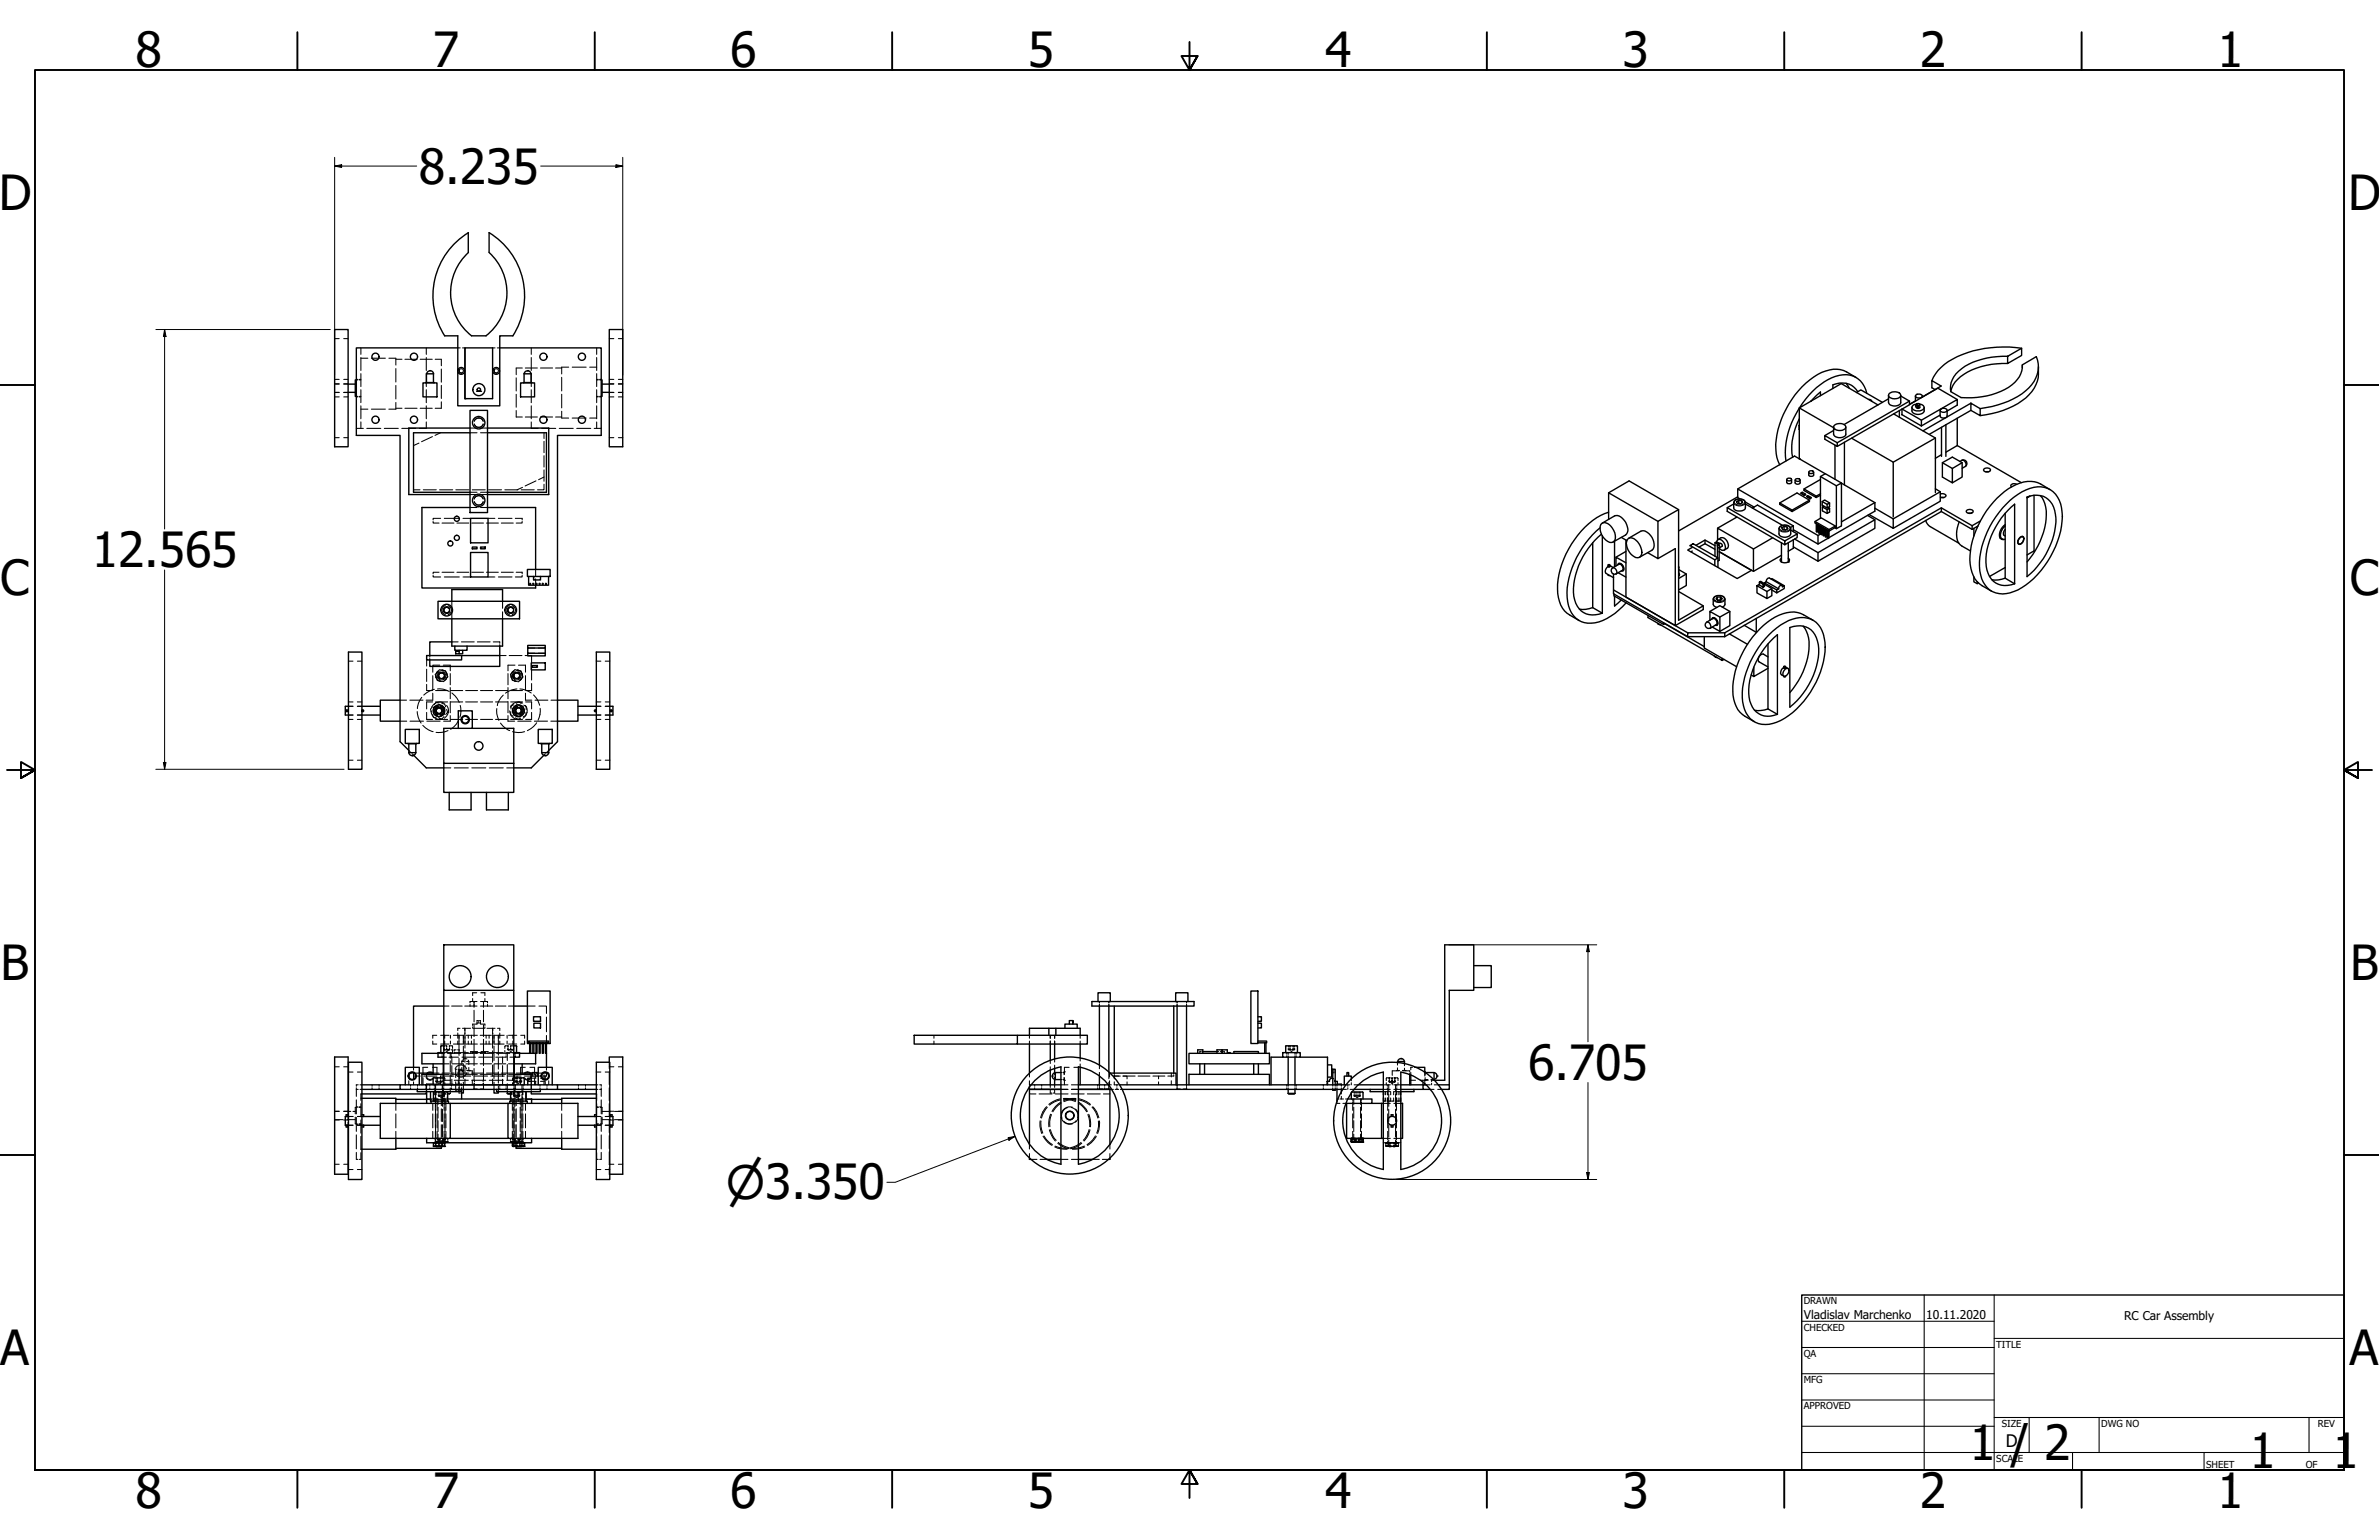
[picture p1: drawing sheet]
<svg xmlns="http://www.w3.org/2000/svg" width="864mm" height="559mm" viewBox="0 0 864 559" stroke-linecap="round" stroke-linejoin="round" font-family="sans-serif">
<defs><g id="words">
<g font-size="17.5">
<text x="49.2" y="24.4">8</text>
<text x="157.2" y="24.4">7</text>
<text x="265.1" y="24.4">6</text>
<text x="373.1" y="24.4">5</text>
<text x="481" y="24.4">4</text>
<text x="589" y="24.4">3</text>
<text x="696.9" y="24.4">2</text>
<text x="804.9" y="24.4">1</text>
<text x="152.1" y="66.6">8.235</text>
<text x="-.6" y="76.2">D</text>
<text x="852.4" y="76.2">D</text>
<text x="33.3" y="205.7">12.565</text>
<text x=".1" y="215.9">C</text>
<text x="853" y="215.9">C</text>
<text x=".2" y="355.6">B</text>
<text x="853.1" y="355.6">B</text>
<text x="554.7" y="391.7">6.705</text>
<text x="0" y="495.3">A</text>
<text x="852.9" y="495.3">A</text>
<text x="714.9" y="529.9">1</text>
<text x="729.9" y="529.9">/ 2</text>
<text x="816.6" y="532.6">1</text>
<text x="846.8" y="532.6">1</text>
<text x="49.2" y="547.1">8</text>
<text x="157.2" y="547.1">7</text>
<text x="265.1" y="547.1">6</text>
<text x="373.1" y="547.1">5</text>
<text x="481" y="547.1">4</text>
<text x="589" y="547.1">3</text>
<text x="696.9" y="547.1">2</text>
<text x="804.9" y="547.1">1</text>
</g>
<text font-size="16.7" x="263.5" y="435.1">⌀3.350</text>
<text font-size="6.3" x="728.1" y="524.9">D</text>
<g font-size="4.4">
<text x="654.8" y="478.6">Vladislav Marchenko</text>
<text x="699.3" y="478.6">10.11.2020</text>
<text x="771.1" y="479">RC Car Assembly</text>
</g>
<g font-size="3.5">
<text x="654.8" y="473.2">DRAWN</text>
<text x="654.8" y="482.8">CHECKED</text>
<text x="724.7" y="488.9">TITLE</text>
<text x="654.8" y="492.3">QA</text>
<text x="654.8" y="501.8">MFG</text>
<text x="654.8" y="511.4">APPROVED</text>
<text x="726.7" y="517.7">SIZE</text>
<text x="762.8" y="517.7">DWG NO</text>
<text x="841.4" y="517.7">REV</text>
<text x="724.7" y="530.4">SCALE</text>
<text x="800.9" y="532.6">SHEET</text>
<text x="837" y="532.6">OF</text>
</g>
</g></defs>
<!-- layer: Hidden (ANSI) -->
<g fill="none" stroke="#000" stroke-width=".38">
<path d="M121.5 139.4h1.6M121.5 137.7h1.6M121.5 122.9h1.6M121.5 139.3h1.6M124.8 139.4h1.6M124.8 137.7h1.6M124.8 122.9h1.6M124.8 139.3h1.6M129.3 137.9h.6M129.3 137.7h.6M130.4 137.9h.6M130.4 137.7h.6"/>
<path d="M131 126.2v2.4M131 129.7v4.7M131 135.6v4.7M131 130h2.5M134.8 130h5.1M141.2 130h2.5v2.5M143.7 133.7v4.9M143.7 139.9v4.9M143.7 130.4h2.2M147 130.4h4.4M152.5 130.4h4.4M154.7 126.2v2.4"/>
<path d="M154.7 129.7v4.7M154.7 135.6v4.7M156.1 134.5h.1M158 130.4h2.2v2.3M160.2 133.9v4.8M160.2 139.8v4.8M166.2 126.2h.9M166.8 134.2a.79 .79 0 0 0 .6 1.2 .79 .79 0 0 0 .7-1.2M167.9 126.2h.9M168 134a.78 .78 0 0 0-1.3 .4 .78 .78 0 0 0 1 .9M178.8 126.2h.9M179.5 134.2a.79 .79 0 0 0 .6 1.2 .79 .79 0 0 0 .7-1.2"/>
<path d="M180.5 126.2h.9M180.7 134a.78 .78 0 0 0-1.3 .4 .78 .78 0 0 0 1 .9M187.4 137.1v4.8M189.6 133.5h-2.2v2.5M190.7 133.5h4.4M192.8 126.2v2.4M192.8 129.7v4.7M192.8 135.6v4.7M196.2 133.5h4.4M201.7 133.5h2.2M203.9 136.9v5M206.4 133.2h-2.5v2.5"/>
<path d="M207.7 133.2h5.1M214.1 133.2h2.5M216.6 126.2v2.4M216.6 129.7v4.7M216.6 135.6v4.7M216.6 137.9h.6M216.6 137.7h.6M217.7 137.9h.5M217.7 137.7h.5M221.2 139.4h1.6M221.2 137.7h1.6M221.2 122.9h1.6"/>
<path d="M221.2 139.3h1.6M224.5 139.4h1.6M224.5 137.7h1.6M224.5 122.9h1.6M224.5 139.3h1.6M121.5 142.4h1.6M121.5 144h1.6M121.5 158.8h1.6M124.8 142.4h1.6M124.8 144h1.6M124.8 158.8h1.6M129.3 143.8h.6"/>
<path d="M129.3 155.4h2.6M129.3 144h.6M130.4 143.8h.6M130.4 144h.6M131 141.4v4.7M131 147.3v4.7M131 153.1v2.3M131 148.5h2.5M133.2 155.4h5M134.8 148.5h5.1M139.5 155.4h5.1M143.7 146.1v2.4h-2.5"/>
<path d="M143.7 148.1h2.2M145.9 155.4h5M147 148.1h4.4M152.5 148.1h4.4M154.7 141.4v4.7M154.7 147.3v4.7M154.7 153.1v2.3h-2.5M157 158.4l-4 1.9M159.9 157l-2 1M160.2 145.8v2.3h-2.2M170.6 155.3h2.6M170.6 157h2.6"/>
<path d="M172.2 153.9a1.64 1.64 0 0 0 1.6 1.2 1.64 1.64 0 0 0 1.6-1.2 1.66 1.66 0 0 1-1.6 1.2 1.66 1.66 0 0 1-1.6-1.2M172.5 152.2l-.4 .6a1.69 1.69 0 0 1 1.7-1.2 1.69 1.69 0 0 1 1.6 1.2 1.67 1.67 0 0 0-2.9-.6zM174.4 155.3h2.6M174.4 157h2.6M187.4 143.1v4.7M187.4 149v2.3h2.2M190.7 151.3h4.4M192.8 141.4v4.7M192.8 147.3v4.7M192.8 153.1v2.3h2.6M196.2 151.3h4.4M196.7 155.4h5"/>
<path d="M197.5 157v2.1M201.7 151.3h2.2M203 155.4h5.1M203.9 143.1v4.9M203.9 149.2v2.5h2.5M207.7 151.7h5.1M209.4 155.4h5M214.1 151.7h2.5M215.7 155.4h2.5M216.6 141.4v4.7M216.6 147.3v4.7M216.6 153.1v2.3"/>
<path d="M216.6 143.8h.6M216.6 144h.6M217.7 143.8h.5M217.7 144h.5M221.2 142.4h1.6M221.2 144h1.6M221.2 158.8h1.6M224.5 142.4h1.6M224.5 144h1.6M224.5 158.8h1.6M150.1 177.7h2.4M152.1 160.8l-2 .9"/>
<path d="M153.7 177.7h4.7M159.6 177.7h4.7M165.5 177.7h4.7M170.6 179.5h2.6M170.6 178.6h2.6M171.4 177.7h4.7M174.4 179.5h2.6M174.4 178.6h2.6M177.4 177.7h4.7M183.3 177.7h4.7M189.2 177.7h4.7M189.7 176.8l-2 .9"/>
<path d="M194.6 174.5l-4 1.8M197.5 175.7v2h-2.4M197.5 160.1v4.2M197.5 165.4v4.1M197.5 170.5v4.1M197.5 173.1l-2 1M157.2 189.2v.6h2.2M160 188.1h-2.8v.6M160.5 189.8h4.3M161.3 188.1h5.5M165.9 189.8h4.3M168.1 188.1h2.7"/>
<path d="M170.6 184.1h2.6M171.3 189.8h4.2M172.1 181a1.69 1.69 0 0 1 1.7-1.2 1.69 1.69 0 0 1 1.6 1.2M172.2 182.1a1.64 1.64 0 0 0 1.6 1.2 1.64 1.64 0 0 0 1.6-1.2M174.4 184.1h2.6M176.6 189.8h4.3M177.2 188.1h2.4M180.9 188.1h5M182 189.8h4.3M187.1 188.1h2.4v.6M189.5 189.2v.6h-2.1M157.2 208.8v.6h2.8"/>
<path d="M159.4 207.6h-2.2v.6M160.5 207.6h4.3M161.3 209.4h5.5M161.7 219.8a1.68 1.68 0 0 0-1.3 1.6 1.68 1.68 0 0 0 1.3 1.6M162.7 219.8a1.69 1.69 0 0 1 1.2 1.6 1.69 1.69 0 0 1-1.2 1.6M164 218.2v2.5M165.9 207.6h4.3M168.1 209.4h2.7M171.3 207.6h4.2M176.6 207.6h4.3M177.2 209.4h2.4M180.9 209.4h5"/>
<path d="M182 207.6h4.3M182.4 218.2v2.5M184.9 219.8a1.68 1.68 0 0 0-1.2 1.6 1.68 1.68 0 0 0 1.2 1.6M185.9 219.8a1.69 1.69 0 0 1 1.2 1.6 1.69 1.69 0 0 1-1.2 1.6M187.4 207.6h2.1v.6M189.5 208.8v.6h-2.4M192.3 211.9l.1 .2M192.4 211.6l-.1 .2M192.5 211.6l.2 .2M192.7 211.9l-.2 .2M193.4 211.9l.1 .2M193.5 211.6l-.1 .2"/>
<path d="M193.7 211.6l.1 .2M193.8 211.9l-.1 .2M193.8 209.2v.4M193.8 210.1v.3M194.4 206.6v2.3M194.4 210.1v2.2M194.6 211.9l.1 .2M194.7 211.6l-.1 .2M194.8 211.6l.1 .2M194.9 211.9l-.1 .2M195.7 211.9l.1 .2M195.8 211.6l-.1 .2"/>
<path d="M196 211.6l.1 .2M196.1 211.9l-.1 .2M196.8 211.9l.2 .2M197 211.6l-.2 .2M197.1 211.6l.1 .2M197.2 211.9l-.1 .2M198 211.9l.1 .2M198.1 211.6l-.1 .2M198.2 211.6l.2 .2M198.4 211.9l-.2 .2M126.5 239.9h1.6M129.7 239.9h1.7"/>
<path d="M154.9 239.5v2.2M156 237.9v.5M156 239v.5M163 220.8a1.01 1.01 0 0 0-1.5-.2 1.01 1.01 0 0 0 0 1.5 1.01 1.01 0 0 0 1.4-.1M163.2 220.7a1.25 1.25 0 0 0-1.8-.3 1.25 1.25 0 0 0-.1 1.8 1.25 1.25 0 0 0 1.8-.1M164 222v2.5M164 232.9h2.3M167.5 232.9h4.6M173.3 232.9h4.6M179.1 232.9h2.3v.5M181.4 233.9v.5M181.4 237.9h2.3"/>
<path d="M182.4 222v2.5M184.8 237.9h4.7M186.2 220.8a1.01 1.01 0 0 0-1.4-.2 1.01 1.01 0 0 0-.1 1.5 1.01 1.01 0 0 0 1.5-.1M186.4 220.7a1.25 1.25 0 0 0-1.8-.3 1.25 1.25 0 0 0-.1 1.8 1.25 1.25 0 0 0 1.9-.1M190.6 237.9h2.4v2.5M191.6 235.1h2.5M191.6 237h2.5M195.4 235.1h2.5M195.4 237h2.5M216.5 239.9h1.6M219.7 239.9h1.7M126.5 259.5h1.6"/>
<path d="M126.5 256.3h1.6M126.5 254.7h1.6M129.7 259.5h1.7M129.7 256.3h1.7M129.7 254.7h1.7M145.2 254.1h2.4M148.8 254.1h4.7M151.4 258.2a8.1 8.1 0 0 0 1.4 4.2M153.1 253a7.1 7.1 0 0 0-1.6 4.1M154.9 242.8v4.5M154.9 248.3v2.3h2.1M154.9 258.5v2.5h2.1"/>
<path d="M156.5 257.9a3.2 3.2 0 0 0 3.5 3.1M156.9 256.5l-.6 .9 .3 .9M157 259.3l.4 1 1 .2M157 254.7h-2.1v2.5M157.1 245.2v5.1M157.1 251.5v2.6h-2.4M157.4 258.6l.3 .6M157.4 257.4v.8M157.5 257.2v1.3M157.7 250.1l-1.7 .6-2.1 1.5M157.7 256.5l-.3 .2v.3M157.8 259.1l1.1 .7"/>
<path d="M158 259.4l.6 .4M158.1 254.7h4.4M158.1 250.6h4.4M158.2 245.5l.3 .8M158.2 244.5l-.2 .3 .1 .3M158.3 245.2l.4 1.2M158.4 257.1l.1-.1a1.27 1.27 0 0 1 1.4-.3 1.27 1.27 0 0 1 .8 1.2M158.6 257.3a.99 .99 0 0 0 0 1.2 .99 .99 0 0 0 1.1 .3M158.6 257.3a1.01 1.01 0 0 1 1.1-.4 1.01 1.01 0 0 1 .7 1M158.6 257.2a1.04 1.04 0 0 1 1.1-.3 1.04 1.04 0 0 1 .7 1M158.6 246.6l.1 .4h.4M158.7 256l-.6 .3"/>
<path d="M158.8 250a6.8 6.8 0 0 1 4.3 .9M158.9 256.3a1.69 1.69 0 0 0-1.2 1.6 1.69 1.69 0 0 0 1.2 1.6M158.9 256.4a1.52 1.52 0 0 0-1.1 1.4 1.52 1.52 0 0 0 1.1 1.5M159 260l.3 .2 .3-.2M159 243.6l-.5 .6M159.1 255.9l-1.2 .6M159.1 255.8l.3-.2 .4 .2M159.1 243.4a2.09 2.09 0 0 0-.9 2.3 2.09 2.09 0 0 0 1.9 1.6M159.3 243.5l-.9 1M159.3 246.9l1.3 .2M159.3 255.1l-1-.2-.7 .8M159.3 245.6l.1 .4 .4 .1"/>
<path d="M159.4 246.1a1.24 1.24 0 0 1 .1-1.9 1.24 1.24 0 0 1 1.8 .3 1.24 1.24 0 0 1-.5 1.8M159.4 256.3a1.54 1.54 0 0 0-1.4 1.3 1.54 1.54 0 0 0 .9 1.7M159.4 244.6l-.3 .3 .2 .3M159.5 245.9a1.04 1.04 0 0 1 .2-1.6 1.04 1.04 0 0 1 1.5 .4 1.04 1.04 0 0 1-.5 1.4M159.5 247.1l.8 .1M159.6 241.4h-2.5v2.5M159.8 243.7a1.57 1.57 0 0 0-1.1 1.5 1.57 1.57 0 0 0 1.1 1.5M159.8 256l.7 .2 .4 .5M159.9 256.3a1.68 1.68 0 0 1 1.2 1.6 1.68 1.68 0 0 1-1.2 1.6M159.9 256.4a1.56 1.56 0 0 1 1.1 1.5 1.56 1.56 0 0 1-1.2 1.5M159.9 243.1l-.4-.1-.2 .3M160 243.2l1.3 .3"/>
<path d="M160.1 256l.7 .4M160.3 243.1l.7 .2M160.3 244.2l-.6 .1M160.4 256.5a1.57 1.57 0 0 1 .8 1.7 1.57 1.57 0 0 1-1.4 1.3M160.4 257.9a1.03 1.03 0 0 1-.8 1 1.03 1.03 0 0 1-1.1-.5M160.4 243.1a2.07 2.07 0 0 1 1.9 1.6 2.07 2.07 0 0 1-.9 2.3M160.4 255.3l1 .2 .4 1M160.6 257.9a1.23 1.23 0 0 0-1.4-1.2 1.23 1.23 0 0 0-1 1.5 1.23 1.23 0 0 0 1.6 .9M160.7 257.9a1.24 1.24 0 0 1-1 1.2 1.24 1.24 0 0 1-1.3-.5M160.7 259.5l-.7 .3M160.7 243.7a1.55 1.55 0 0 1 1.2 1.5 1.55 1.55 0 0 1-1.2 1.5M160.7 244.3l.4 .1 .1 .4"/>
<path d="M160.8 259.2l-1.2 .6M160.8 246.1l-.3 .2-.4-.1M160.9 244.4a1 1 0 0 0-1.5 .3 1 1 0 0 0 .4 1.4 1 1 0 0 0 1.4-.5M160.9 241.4h2.5v2M161 244.2a1.24 1.24 0 0 0-1.8 .3 1.24 1.24 0 0 0 .5 1.8 1.24 1.24 0 0 0 1.7-.6M161.1 256.6l.3 .2v.4M161.2 255.1a3.1 3.1 0 0 0-4.5 1.6M161.3 257.2l-.1 1.4M161.3 247.1l-.6 .2M161.3 245.1l-.2 .6M161.4 243.3l.3 .1 .2 .4M161.4 258.7v.4l-.4 .2"/>
<path d="M161.4 257.6v.7M161.8 243.9l.4 1.3M161.8 246.5l-.6 .4M161.8 246.5l-.3 .3M162 244.2l.3 .7M162.1 246.2l-.3 .3M162.1 256a3.1 3.1 0 0 1-.8 4.6M162.1 245.9l-.3 .6M162.1 257.4l.4 1-.7 .9M162.4 245.2l.2 .4-.3 .3M163.4 244.4v4.1M163.4 249.5v4.1"/>
<path d="M163.4 254.6v4M163.4 259.7v2h-2.4M163.6 254.7h4.4M163.6 250.6h4.4M164 251.5l.2 .1a7.8 7.8 0 0 1 2.5 3.3M167.1 256a7.5 7.5 0 0 1-.2 4.3M169 254.7h4.4M169 250.6h4.4M174.4 254.7h4.4M174.4 250.6h4.4M179.9 254.7h4.4M179.9 250.6h4.4"/>
<path d="M180.3 257.1a7.3 7.3 0 0 0 .8 4.3M182.7 252.2a6.8 6.8 0 0 0-2.2 3.8M184.4 244.4v4.1M184.4 249.5v4.1M184.4 254.6v4M184.4 259.7v2h2.4M185 257.9a3.2 3.2 0 0 0 3.6 3.1M185.4 254.7h4.3M185.4 250.6h4.3M185.4 258.3v1l.8 .6M185.5 245.4l.3 .7M185.6 245.1l.4 1.3"/>
<path d="M185.6 244.4l-.3 .3 .1 .3M185.9 246.5l.1 .4 .4 .1M186.2 257.9l.2 .8M186.2 257.6l.4 1.4M186.3 256.9l-.3 .3 .1 .4M186.4 243.5l-.5 .6M186.4 259.1l.1 .4 .4 .1M186.4 243.4a2.09 2.09 0 0 0-.9 2.3 2.09 2.09 0 0 0 1.9 1.6M186.5 246.9l1.3 .2M186.5 255.7l-1 .5v1M186.6 246a1.25 1.25 0 0 1 .2-1.8 1.25 1.25 0 0 1 1.8 .4 1.25 1.25 0 0 1-.5 1.7M186.6 245.6l.2 .4 .3 .1"/>
<path d="M186.7 243.4l-1 1M186.8 244.6l-.4 .3 .2 .3M186.8 247.1l.7 .1M186.8 245.9a1.03 1.03 0 0 1 .2-1.6 1.03 1.03 0 0 1 1.5 .4 1.03 1.03 0 0 1-.5 1.4M186.9 241.4h-2.5v2M187 259.5l1.3 .3M187.1 243.7a1.57 1.57 0 0 0-1.1 1.5 1.57 1.57 0 0 0 1.1 1.5M187.1 256.2l-.5 .5M187.2 258.6a1.25 1.25 0 0 1 .3-1.8 1.25 1.25 0 0 1 1.8 .5 1.25 1.25 0 0 1-.7 1.7M187.3 243.1l-.4-.1-.3 .3M187.3 259.7l.7 .2M187.3 243.2l1.4 .3"/>
<path d="M187.4 255.2l.9-.5 .9 .6M187.4 258.5a1.03 1.03 0 0 1 .3-1.5 1.03 1.03 0 0 1 1.5 .5 1.03 1.03 0 0 1-.7 1.4M187.5 256l-1.1 1M187.6 250a7.5 7.5 0 0 0-4.1 1.5M187.6 256.8a1.25 1.25 0 0 0-.4 1.8 1.25 1.25 0 0 0 1.8 .3 1.25 1.25 0 0 0 0-1.9M187.6 244.2l-.6 .1M187.6 243.1l.8 .2M187.7 256.3a1.69 1.69 0 0 0-1.2 1.6 1.69 1.69 0 0 0 1.2 1.6M187.7 243.1a2.07 2.07 0 0 1 1.9 1.6 2.07 2.07 0 0 1-.9 2.3M187.8 257a1.01 1.01 0 0 0-.4 1.4 1.01 1.01 0 0 0 1.4 .3 1.01 1.01 0 0 0 .1-1.5M188 256.3a1.55 1.55 0 0 0-1.4 1.3 1.55 1.55 0 0 0 .9 1.7M188 243.7a1.55 1.55 0 0 1 1.2 1.5 1.55 1.55 0 0 1-1.2 1.5"/>
<path d="M188 255.8l-.3-.1-.3 .2M188 244.3l.4 .1 .1 .4M188.1 255.9l1.3 .4M188.2 246.1l-.4 .2-.3-.1M188.2 244.4a1 1 0 0 0-1.4 .3 1 1 0 0 0 .4 1.4 1 1 0 0 0 1.3-.5M188.2 241.4h2.6v2.5M188.3 244.2a1.24 1.24 0 0 0-1.8 .3 1.24 1.24 0 0 0 .5 1.8 1.24 1.24 0 0 0 1.7-.6M188.4 255.8l.8 .3M188.5 247.1l-.2 .3-.4-.1M188.6 245.1l-.2 .6M188.7 256.3a1.68 1.68 0 0 1 1.3 1.6 1.68 1.68 0 0 1-1.3 1.6M188.7 250a7.6 7.6 0 0 1 4.1 1.5"/>
<path d="M188.8 243.4l.4 .1v.3M188.9 256.5a1.57 1.57 0 0 1 .9 1.7 1.57 1.57 0 0 1-1.4 1.3M189 259.8l-.3 .4-.4-.2M189 246.6l-.5 .4M189 246.6l-.2 .2M189.2 244l.3 1.3M189.3 246.3l-.3 .3M189.4 244.2l.2 .8M189.4 245.9l-.4 .7M189.5 259.3l-.5 .4M189.5 256.2l.5 .5M189.5 259.3l-.2 .3"/>
<path d="M189.7 255.1a3.1 3.1 0 0 0-4.4 1.6M189.7 245.3l-.2 .7M189.9 256.8l.3 1.3M189.9 259.1l-.4 .2M190 258.8l-.5 .5M190.1 257l.1 .8M190.1 255.8l.9 .6v1.1M190.3 258.2l.1 .4-.3 .2M190.7 256a3.1 3.1 0 0 1-.8 4.6M190.8 245.2v5.1M190.8 251.5v2.6h2.2M190.8 254.7h2.2v2.5"/>
<path d="M190.9 258.6v1l-1 .5M193 258.5v2.5h-2.2M193 241.7v5.1M193 248v2.6h-2.2M193.7 252.2a7.5 7.5 0 0 1 2.2 3.7M194.2 254.1h4.7M196.1 257a7.5 7.5 0 0 1-.8 4.3M200 254.1h2.4M216.5 259.5h1.6M216.5 256.3h1.6M216.5 254.7h1.6M219.7 259.5h1.7"/>
<path d="M219.7 256.3h1.7M219.7 254.7h1.7M126.5 261h1.6M126.5 275.8h1.6M129.7 261h1.7M129.7 275.8h1.7M145.2 261.7h2.4M148.4 272.3l.6 .6M148.8 261.7h4.9M149.6 273.5l.6 .6M153.5 263.2l.1 .1a7.3 7.3 0 0 0 3.6 2.2M154.9 261.7h4.9"/>
<path d="M158.1 261h4.4M161.1 278.6h2.5M161.2 260l-.7 .9-1.1-.2M162.6 265.1a7.9 7.9 0 0 1-4.3 .6M163.6 261h4.4M164.9 278.6h5.1M166.5 261.3a6.7 6.7 0 0 1-2.9 3.3M169 261h4.4M171.3 278.6h5M174.4 261h4.4M177.6 278.6h5.1M179.9 261h4.4"/>
<path d="M181.7 262.4a7.3 7.3 0 0 0 3.3 2.7M184 278.6h2.5M185.4 261h4.3M186.1 265.5a7.7 7.7 0 0 0 4.3 0M187.1 260.5l1 .5 .9-.4M188 261.7h4.8M194 261.7h4.8M194.8 262.3a7.4 7.4 0 0 1-3.3 2.8M198 273.5l-.6 .6M199.2 272.3l-.6 .6M200 261.7h2.4M216.5 261h1.6"/>
<path d="M216.5 275.8h1.6M219.7 261h1.7M219.7 275.8h1.7M157.1 377.8v1h1.5M158.6 375.7h-1.5v1M160 378.8h3M160 375.7h3M161.1 379.5h1v.4M161.1 365.1h1.9M161.2 379.5v.4M161.4 375.7v1M161.4 377.8v1"/>
<path d="M162.2 379.5v.4M163.1 379.5h1.1M163.1 379.5v.4M163.5 375.7v1M163.5 377.8v1M164 365.1h3.8M164.3 379.6v.8M164.6 375.7h3.6v3.1h-3.6M166.2 374.8v1.9M166.2 377.8v1M166.6 375.7v7.3M167 373.1h-.8v.9"/>
<path d="M167.9 373.1h2.9M168.2 379.6v5.2M168.7 373.1v.9M168.7 374.8v.9M168.7 365.1h4.5M168.8 373.1v2.1M168.8 375.7v4.6M169.2 378.8h4.1M169.2 375.7h4.1M170 375.7v1M170 377.8v1M170.6 364.5v.6"/>
<path d="M171.1 375.7v1M171.1 377.8v1M171.6 362.3v1.1M171.6 372.6v.5M171.8 373.1h4M172.1 363.4v2.1M172.1 366.6v4.2M172.1 371.9v4.2M172.1 377.1v4.3M173 360.2h-1.4v1.1M173.1 371.6h-1.5v.5M173.2 370.9v.4"/>
<path d="M173.2 371.5v.1M173.2 371.2h.4M173.2 363.4h-2.6v.5M173.6 370.3h-.4v.3M173.8 370.3v.3M173.8 370.9v.3M174.1 370.3h.3v.3M174.1 371.2h.3M174.3 378.8h4.1M174.3 375.7h4.1M174.4 370.9v.4M174.4 371.5v.1"/>
<path d="M174.4 365.1h4.5M174.4 363.4h2.6v.5M174.6 371.6h1.4v.5M174.6 360.2h1.4v1.1M175.5 363.4v2.1M175.5 366.6v4.2M175.5 371.9v4.2M175.5 377.1v4.3M176 362.3v1.1M176 372.6v.5M176.5 375.7v1M176.5 377.8v1"/>
<path d="M176.8 373.1h2.9M177 364.5v.6M177.5 375.7v1M177.5 377.8v1M178.8 373.1v2.1M178.8 375.7v4.6M178.9 373.1v.9M178.9 374.8v.9M179.3 375.7v3.1M179.3 379.6v5.2M179.4 378.8h3.6M179.4 375.7h3.6"/>
<path d="M179.8 365.1h3.8M180.6 373.1h.8v.9M180.9 375.7v7.1M181.4 374.8v1.9M181.4 377.8v1M183.3 379.6v.8M184.1 375.7v1M184.1 377.8v1M184.4 379.5v.4M184.5 379.5h-1.1M184.6 378.8h3M184.6 375.7h3"/>
<path d="M184.6 365.1h1.9M185.4 379.5v.4M185.5 379.5h1M186.2 375.7v1M186.2 377.8v1M186.4 379.5v.4M189 375.7h1.4v1M190.4 377.8v1h-1.4M191.5 365.1h2.7M192.3 378.7h.1M192.5 378.7h.2M193.4 378.7h.1"/>
<path d="M193.7 378.7h.1M194.6 378.7h.1M194.8 378.7h.1M195.6 365.1h2.8v2.6M195.7 378.7h.1M196 378.7h.1M196.8 378.7h.2M197.1 378.7h.1M198 378.7h.1M198.2 378.7h.2M198.4 369.1v5.3M198.4 375.7v2.7"/>
<path d="M339 375.7v1M339 377.8v1M373.7 375.7v1M373.7 377.8v1M381.3 375.7v1M381.3 377.8v1M382.8 375.7v1M382.8 377.8v1M392.1 375.7v1M392.1 377.8v1M399.1 363.4v.5M399.1 364.5v.6"/>
<path d="M402.5 363.4v.5M402.5 364.5v.6M427.3 363.4v.5M427.3 364.5v.6M430.7 363.4v.5M430.7 364.5v.6M467.7 379.5v.4M468.2 379.5v.4M469.4 379.5v.4M469.5 379.5v.4M470 379.5v.4M121.5 387.1h1.6"/>
<path d="M124.8 387.1h1.6M126.5 389h1.6M129.3 395.3h.7M129.3 394.7v3.1M129.3 399.1v5.1M129.7 389h1.7M130 393.6h-.7v.5M130.7 393.6h.7M130.7 395.3h.7M131 398.5h.1M131.1 396.9l-.1 2.4M131.3 398.5h.1"/>
<path d="M131.3 396.9h.1M135.1 393.6v.5M135.1 394.7v.6M137.6 393.6v.5M137.6 394.7v.6M148.4 392.2v1.4M149 393.6v.5M149 394.7v.6M149.7 389.4h-1.3v1.4M150.1 387.3v1M150.1 389.4v2.1M150.1 392.6v1"/>
<path d="M150.1 390.5h2.4M150.9 389.4h1.3M151.6 393.6v.5M151.6 394.7v.6M153.5 391.1v2.5M153.8 390.5h4.8M154.7 390.9a1.49 1.49 0 0 0 1.4 1.1 1.49 1.49 0 0 0 1.4-1.1M154.7 390a1.51 1.51 0 0 1 1.4-1.1 1.51 1.51 0 0 1 1.4 1.1M154.7 395.3v.2M154.7 395.8v.3M154.9 393.6v.9M154.9 395.3v.8"/>
<path d="M154.9 398.9h1.8M155.3 387.3h-1.8v2.5M156 393.6v.5M156 394.7v.6M156.3 398.8h2.4v.5M157 387.3h1.6v2.5M157.1 389.7a1.26 1.26 0 0 0-1.9-.2 1.26 1.26 0 0 0 0 1.9 1.26 1.26 0 0 0 1.9-.2M157.2 389.4h2.2M157.2 393.4h2.1M157.7 393.6v.5M157.7 394.7v.6M157.8 395.3v.2"/>
<path d="M157.8 395.8v1.5M157.8 398.4v1.1M158.1 393.6v2.3M158.2 396.4l-.1 19.5M158.2 392.5l.2 .1M158.2 391.1v.4M158.2 392v.5M158.3 396.1v1.2M158.3 398.4v1.1M158.3 392.5l.3 .2M158.4 398.9h1.8v2.3M158.6 391.1v2.5"/>
<path d="M158.7 392.5l.4 .1M158.7 392.5l-.1 .1M158.7 391.1v.4M158.7 392v.5M158.7 399.8v3.1M158.9 392.5l-.2 .1M158.9 392.5l.4 .1M158.9 391.1v.4M158.9 392v.5M158.9 398.8l.1 1.9M159 382.2h2.4M159 392.9l.4 .2 .4-.2"/>
<path d="M159.1 397.6l.5 .3M159.1 397.6l.3 .1M159.1 396.2v.5M159.1 397.2v.4M159.4 397.6l.4 .1M159.4 397.6l-.1 .1M159.4 396.2v.5M159.4 397.2v.4M159.6 396.2l-1.4 .1M159.8 392.5l-.4 .1M159.8 392.5l.3 .1M159.8 391.1v.4"/>
<path d="M159.8 392v.5M159.9 392.6v1M159.9 398.1l.4 .2 .3-.2M160 392.5l-.4 .1M160 392.5l.2 .1M160 397.6l-.3 .1M160 397.6l.3 .1M160 398.8h2.5M160 391.1v.4M160 392v.5M160 396.2v.5M160 397.2v.4"/>
<path d="M160.3 393.4h4.2M160.5 382v.5M160.5 383.1v.5M160.5 393.6v.5M160.5 394.7v.6M160.5 389.4h4.3M160.5 392.5l-.4 .2M160.5 392l-.2 .6M160.5 397.6l.3 .1M160.5 397.6l-.4 .1M160.5 391.1v.4M160.5 396.2v.5"/>
<path d="M160.5 397.2v.4M160.7 393.6v2.3M160.7 397v4.4M160.8 382l.1 .6M160.9 386h2.1M160.9 389.8h2.1M160.9 396.2l1.4 .1M160.9 396.7h.8M160.9 396.7l.1 .1M160.9 383.1v.5M160.9 391.1v1.9M160.9 394.8v1.9"/>
<path d="M161 395.3v.2M161 395.8v1.5M161 398.4v1.1M161.1 397.6l.1 .1M161.1 397.6l-.4 .1M161.1 393.6v.5M161.1 394.7v.6M161.1 396.2v.5M161.1 397.2v.4M161.1 382h2.5M161.1 383.6h1M161.1 391.1l.3 .1"/>
<path d="M161.1 396.9l.8 .1M161.1 392h2.5M161.2 380.8l.3 .1M161.2 380.8h.1M161.2 380.4v.4M161.2 380.9l.3 .2M161.2 399.5v.3M161.4 397.6l-.3 .1M161.4 397.6l-.4 .3M161.4 396.2v.5M161.4 397.2v.4M161.4 396.1v1.2"/>
<path d="M161.4 398.4v1.1M161.5 391.2v.9M161.5 392.9v.7M161.5 398.8v1.9M161.9 398.8v.5M161.9 399.8v3.1M162.1 380.8l.4 .1-.3-.1M162.1 380.8l-.3 .1M162.1 380.4v.4M162.2 380.8l-.3 .1M162.2 380.4v.4M162.4 396.4v.9"/>
<path d="M162.4 398v.8M162.6 381.8v.4h4.7M162.6 396.7h.8M162.8 380.9l.3-.1-.2 .1M162.8 381.1l.3-.2h-.5v.4l-.4 .2-.3-.2M163 383.6h3.4M163.1 380.4v.5M163.3 396.9l-.8 .1M163.4 382h.1M163.4 396.7l-.1 .1M163.4 382v2M163.4 384.9v4"/>
<path d="M163.4 389.9v3.9M163.4 394.8v1.9M163.8 380.9h.5v.4M163.9 382v.5M163.9 383.1v.5M163.9 393.6v.5M163.9 394.7v.6M164 386h4.1M164 389.8h4.1M164 383.6v2M164 386.7v4M164 391.6v2"/>
<path d="M164.3 381.2v.8M164.3 381.8v.4M164.8 390.5h-4.9v1M164.9 381.8v.4M164.9 382h5.1M164.9 392h5.1M165.2 387.9a2.2 2.2 0 0 1 2.1-1.5 2.2 2.2 0 0 1 2.1 1.5M165.2 389.3a2.19 2.19 0 0 0 2.1 1.6 2.19 2.19 0 0 0 2.1-1.6M165.4 392.6v3h.4M165.5 393.4h2.1v.6M165.5 380.9h-.6v.4M165.8 388h-.4v3"/>
<path d="M165.9 389.4h4.3M166 390.5h4.9M166.1 380.9h.6v.4M166.2 388l.5 .2M166.4 391.9v1.7M166.6 384v4.2M166.6 389.3v4.1M166.6 394.5v2.1h.3M166.7 381.8v.4M166.7 388.4v3M166.7 392.8v2.8h-.5M166.8 388.9a.63 .63 0 0 1 .5-.9 .63 .63 0 0 1 .5 .9"/>
<path d="M167.3 396.6h.3M167.4 388.4h1M167.4 388.5v.1M167.6 394.7v.6M167.6 385.2v1.1M167.6 387.3v1.1M167.6 385.2h.9M167.7 383.6h4.9M167.9 384.7l-.3 .5M168.1 388.6h-1.7v1.6M168.2 386.1v5.3M168.2 392.7v2.6"/>
<path d="M168.3 384.2h1.2M168.5 382.2h4.7M168.8 381.3v4.1M168.8 386.5v4M168.8 391.5v2.1M169.2 386h4.1M169.2 389.8h4.1M169.4 385.2h.8M169.4 388.4h1M169.7 388.6h1.7v1.6M169.9 384.7l.3 .5M170.2 385.2v1.1"/>
<path d="M170.2 387.3v1.1M170.4 388.5v.1M170.8 382v.2M171.3 389.4h4.2M171.3 382h5M171.3 392h5M171.4 382v.2M171.4 391.9v1.7M172.1 382.5v4.2M172.1 387.7v4.3M172.1 393v2.3M172.1 390.5h4.9"/>
<path d="M172.1 395.2h1.1M172.2 392v.5M172.2 393.1v.5M173.2 382v.2M173.4 381.6h-2.6v.2M173.8 383.6h5M174.3 386h4.1M174.3 389.8h4.1M174.4 382.2h4.7M174.4 395.2h1.1M174.4 382v.2M174.6 381.6h2.6v.2"/>
<path d="M175.4 392v.5M175.4 393.1v.5M175.5 382.5v4.2M175.5 387.7v4.3M175.5 393v2.3M176.1 382v.2M176.6 389.4h4.3M177.2 382v.2M177.6 382h5.1M177.6 392h5.1M178.2 390.5h4.9M178.8 381.3v4.1"/>
<path d="M178.8 386.5v4M178.8 391.5v2.1M179.3 386.1v5.3M179.3 392.7v2.6M179.5 386h4.1M179.5 389.8h4.1M180 383.6h3.8M180.3 382.2h4.7M180.9 383.9v4M180.9 388.9v4.1M180.9 394.1v2M181.4 393.6v.5"/>
<path d="M181.4 394.7v.6M182 389.4h4.3M182.4 383.6v2M182.4 386.7v4M182.4 391.6v2M183.3 381.2v.8M183.7 382v.5M183.7 383.1v.5M183.7 393.6v.5M183.7 394.7v.6M184 382h2.5M184 392h2.5"/>
<path d="M184.1 382v2.8M184.1 386.3v5.6M184.1 393.3v2.8M184.3 390.5h4.9M184.4 380.8l.3 .1M184.4 380.8h.1M184.4 380.8l.4 .1M184.4 380.4v.4M184.4 380.9l.3 .2M184.6 386h2.1M184.6 389.8h2.1M185.1 383.6h1.4"/>
<path d="M185.1 381.3l.3 .2 .3-.2M185.4 380.8l.3 .1-.3-.1M185.4 380.8l-.4 .1M185.4 398.8h1.9M185.4 380.4v.4M185.4 396.7h.4M185.4 397h.3M185.4 380.8l-.3 .1M185.4 398v.8M185.5 396.4l-.1 .9M185.5 396.1v1.2M185.5 398.4v1.1"/>
<path d="M186 398.8v.5M186 399.8v3.1M186.1 380.9l.3-.1-.3 .1M186.1 392.9v.7M186.1 391.2v.9M186.2 398.8l.1 1.9M186.2 382.2h2.4M186.2 396.7h.5M186.4 380.4v.5M186.4 397.6l.2 .1M186.4 397.6l.4 .1M186.4 396.2v.5"/>
<path d="M186.4 397.2v.4M186.4 380.9l-.3 .2M186.5 396.9l-.4 .1M186.5 393.6v.5M186.5 394.7v.6M186.5 391.1l-.3 .1M186.6 397.7l.3 .2M186.6 395.3v.2M186.6 395.8v1.5M186.6 398.4v1.4M186.7 382h.1M186.7 396.7l-.1 .1"/>
<path d="M186.7 382v.6M186.7 383.1v.5M186.7 391.1v1.9M186.7 394.8v1.9M186.8 397.6l.3 .1M186.8 397.6l-.2 .1M186.8 396.2v.5M186.8 397.2v.4M186.9 393.6v2.3M186.9 397v4.4M186.9 396.2l-1.4 .1M187.1 392.5l.1 .1"/>
<path d="M187.1 392.5h.4M187.1 391.1v.4M187.1 392v.5M187.1 382v.5M187.1 383.1v.5M187.1 393.6v.5M187.1 394.7v.6M187.1 392.5l.4 .2M187.2 398.1l.4 .2 .3-.2M187.3 397.6l-.3 .1M187.3 397.6l.3 .1M187.3 396.2v.5"/>
<path d="M187.3 397.2v.4M187.4 389.4h2.1M187.5 392.5l.4 .1M187.5 391.1v.4M187.5 392v.5M187.7 390.5v1M187.7 392.6v1M187.8 392.5l.4 .1M187.8 392.5l-.2 .1M187.8 391.1v.4M187.8 392v.5M187.8 397.6l.4 .1"/>
<path d="M187.8 397.6l-.3 .1M187.8 392.9l.4 .2 .4-.2M187.8 396.2v.5M187.8 397.2v.4M188.2 396.2l1.4 .1M188.3 396.1v1.2M188.3 398.4v1.1M188.4 397.6l.1 .1M188.4 397.6l-.4 .1M188.4 396.2v.5M188.4 397.2v.4M188.5 392.6h.5"/>
<path d="M188.7 392.5l.1 .1M188.7 392.5l-.4 .1M188.7 397.6l-.3 .1M188.7 397.6l-.4 .3M188.7 391.1v.4M188.7 392v.5M188.7 396.2v.5M188.7 397.2v.4M188.8 398.8v1.9M188.9 391.1l.1 2.5M189.2 399.8v3.1M189.2 398.9h-1.8v2.3"/>
<path d="M189.3 392.5l-.4 .2M189.4 392.5l-.2 .1M189.4 392.5l-.3 .1M189.4 391.1v.4M189.4 392v.5M189.5 393.6v2.3M189.5 397v4.4M189.7 396.4v.9M189.7 398v.8M189.8 395.3v.2M189.8 395.8v1.5M189.8 398.4v1.4"/>
<path d="M189.9 393.6v.5M189.9 394.7v.6M190.1 390a1.51 1.51 0 0 1 1.4-1.1 1.51 1.51 0 0 1 1.4 1.1M190.1 390.9a1.49 1.49 0 0 0 1.4 1.1 1.49 1.49 0 0 0 1.4-1.1M190.4 390.5h2.4M190.5 389.7a1.26 1.26 0 0 1 1.9-.2 1.26 1.26 0 0 1 0 1.9 1.26 1.26 0 0 1-1.9-.2M190.7 387.3h-1.7v2.5M191 398.8h-1.8v.5M191.1 398.9h1.9M192.3 387.3h1.8l-.1 2.5h.4v1.3M192.8 395.3v.2M192.8 395.8v.3"/>
<path d="M192.8 391.2h1.8M192.8 392.4h1.8M193.2 389.4h.6M193.2 389.8h.4M194.1 391.1v2.5M194.4 389.4h.7M194.4 392.4v1.2M195.4 389.4h1.3M195.4 390.5h.8M196 393.6v.5M196 394.7v.6M196.2 391.2h1.7"/>
<path d="M196.2 392.4h1.7M197.1 390.5h1M197.5 389.4v.3M197.5 390.1v1.4M197.5 392.6v1M197.9 389.4h1.3v1.4M197.9 390.5v1M197.9 392.6v1M198.4 389.4l-.2 1.1M198.4 387.3v1M198.6 393.6v.5M198.6 394.7v.6"/>
<path d="M199.2 392.2v1.4M210 393.6v.5M210 394.7v.6M212.5 393.6v.5M212.5 394.7v.6M216.5 398.5h.1M216.5 396.9l.1 2.4M216.5 393.6h.5M216.5 395.3h.5M216.5 389h1.6M217.7 393.6h.5v.5M217.7 395.3h.5"/>
<path d="M218.2 394.7v3.1M218.2 399.1v5.1M219.7 389h1.7M221.2 387.1h1.6M221.2 385.4v2.3M221.2 388.9v4.7M221.2 394.7v4.7M224.5 387.1h1.6M373.7 393.6h.2M373.7 396.9h2.3M373.7 389.3v1.5M373.7 392.2v1.6"/>
<path d="M373.7 394.1v.2M374.1 393.6h.2M375.6 393.6v.5M375.6 394.7v.6M377.2 396.9h4.7M378.1 393.6v.5M378.1 394.7v.6M381.3 395.6v1h.5M381.3 384.7v1.2M381.3 387.1v1.2M381.3 393.6v1M382.8 395.6v1h-.5"/>
<path d="M382.8 384.2v1.2M382.8 386.5v1.2M382.8 389.3v.7M382.8 390.8v.9M382.8 393.6v1M383 396.9h4.7M384.9 398.7a9.7 9.7 0 0 0-4.2 2M384.9 399.1a8.5 8.5 0 0 0-3.9 1.9M385.1 399.9a9.1 9.1 0 0 0-3.2 3.4M385.1 393.6h2.6M385.1 395.3h2.6M385.1 391.7h.4"/>
<path d="M385.1 389.2h.4M385.9 391.7h.4M385.9 389.2h.4M386 398.6h.2a7.5 7.5 0 0 1 4.3 .8M386.1 399a8 8 0 0 1 4.3 .7M386.3 391v1M386.3 388.9v1.1M386.4 391.1v2.5M388.1 387.3h-1.7v2.5M388.9 396.9h4.7M388.9 393.6h2.6M388.9 395.3h2.6"/>
<path d="M389.8 387.3h1.7M390.6 399a8.1 8.1 0 0 0-4.4 .7M390.6 398.6h-.1a8 8 0 0 0-4.4 .8M391.5 399.9a9.1 9.1 0 0 1 3.2 3.4M391.7 399.1l2.3 .8 1.7 1.1M391.7 398.7h.1a8.9 8.9 0 0 1 4.1 2M392.1 383.9v1.1M392.1 386.1v1.1M394.7 396.9h4.7M398.5 393.6v.5M398.5 394.7v.6M399.1 395.2h1.1"/>
<path d="M399.1 386.5v1.3M399.1 389.1v1.3M399.1 393.6v.5M399.1 394.7v.6M400.6 396.9h2.3M401 393.6v.5M401 394.7v.6M401.4 395.2h1.1M402.4 393.6h1M402.5 389v2.4M402.5 392.7v2.6M402.8 392.2v1.4"/>
<path d="M403 389.4h-.2v1.4M403.5 395.3h.7M404.4 393.6h1.4M404.5 390.5h2.2M404.5 389.4v.3M404.5 392.6v1M404.8 395.3h.6M405.4 394.7v.6h.7M405.4 393.6v.5M406.1 390.5h-1.6v-.4v1.4M406.1 393.6h.3M406.7 395.3h.7"/>
<path d="M407.6 390.5h1.5v1M407.7 390.5h4.4M409.1 392.6v1M413.1 390.5h4.3M418.5 390.5h4.3M420.6 390.5v1M420.6 392.6v1M425.2 389.4v1.4M425.2 392.2v1.4M426.1 390.1v.4h-2.2M426.1 389.4v.3M427.3 395.2h1.1"/>
<path d="M427.3 393.6v.5M427.3 394.7v.6M429.6 395.2h1.1M430.7 393.6v.5M430.7 394.7v.6M435.5 382v.2M435.9 381.6l-.4 .2M436.2 381.6h.4M441.8 381.6h.5M443 381.6h.5M443.7 381.6h.3M444.2 381.6l.2 .2"/>
<path d="M444.4 382v.2M467.1 382v.5M467.1 383.1v.5M467.1 393.6v.5M467.1 394.7v.6M467.6 382v.6M467.6 383.1v.5M467.6 393.6v.5M467.6 394.7v.6M467.7 380.8l.2 .1M467.7 380.4v.4M467.7 380.8l.4 .3"/>
<path d="M468.2 380.8l.4 .1M468.2 380.8l-.1 .1M468.2 380.4v.4M468.3 380.8l.4 .1M468.4 381.3l.4 .2 .4-.2M469.4 380.8l.2 .1M469.4 380.8l-.4 .1M469.4 380.4v.4M469.5 380.8l.1 .1M469.5 380.8l-.4 .1M469.5 380.4v.4M470 380.8l-.2 .1"/>
<path d="M470 380.4v.4M470 380.8l-.4 .3M470.1 383.1v.5M470.1 393.6v.5M470.1 394.7v.6M470.2 382l-.1 .6M470.5 382v.5M470.5 383.1v.5M470.5 393.6v.5M470.5 394.7v.6M480.4 393.6v.5M480.4 394.7v.6"/>
<path d="M481.6 393.2v.4M481.9 392.4h-.3v.3M483.8 391.3l.4 .2M483.8 388.6h.3M483.8 393.6v.5M483.8 394.7v.6M483.8 389.3h.3M484.4 391.9l.3 .5M484.4 388.6h.3M484.4 389.3h.3M484.7 393.6v.5M484.7 394.7v.6"/>
<path d="M485.3 398.8h.6M485.3 393.6v.5M485.3 394.7v.6M485.3 399.5v.2M485.5 393.4v.2M486.4 398.8h1.3M486.9 393.6v.5M486.9 394.7v.6M486.9 396v.9M486.9 397.8v1M487.4 395.3h1.4M488.4 398.8h.8"/>
<path d="M488.6 393.6h1.4M489.3 393.6v.5M489.3 394.7v.6M490.1 395.3h1.4M490.5 396.4v.2M490.5 391.4v.8M490.5 392.9v.7M490.7 396.2l-.1 .1M491 398.8v.5M491 399.8v3.1M491.4 398.8v1.9M491.6 397.6h.3"/>
<path d="M491.6 397.6l.3 .3M491.6 393.6h1.4M491.6 396.2v.5M491.6 397.2v.4M491.9 397.6l.3 .1M491.9 396.2v.5M491.9 397.2v.4M492.3 397.6l.4 .1M492.3 397.6l-.2 .1M492.3 396.2v.5M492.3 397.2v.4M492.3 398.1l.3 .2 .4-.2"/>
<path d="M493 397.6l.2 .1M493 397.6l-.4 .1M493 396.2v.5M493 397.2v.4M493.5 397.6h.3M493.5 397.6l-.4 .1M493.5 396.2v.5M493.5 397.2v.4M493.8 397.6l-.5 .3M493.8 396.2v.5M493.8 397.2v.4M494 398.8l-.1 1.9"/>
<path d="M494.2 398.8v.5M494.2 399.8v3.1M502.2 393.6h2.5M502.2 395.3h2.5M502.2 398.4v1.1h1M502.3 396.1v1.2M502.3 398.4v1.1M502.9 396.1v1.2M502.9 398.4v1.1M503.2 391.2v.9M503.2 392.9v.7M503.6 393.6v.5"/>
<path d="M503.6 394.7v.6M503.6 396.1v1.2M503.6 398.4v1.1M503.7 395.3v.2M503.7 395.8v1.5M503.7 398.4v1.4M503.7 399.5h.8M503.9 396.1v1.2M503.9 398.4v1.1M504.1 393.6v2.3M504.1 397v4.4M504.3 392.5v.1"/>
<path d="M504.3 392.5l.3 .1M504.3 391.1v.4M504.3 392v.5M504.3 392v.6M504.3 392.6l.4 .1M504.4 392v.5M504.4 392.5l.4 .1M504.4 391.1v.4M504.4 392.5h.8M504.6 399.5h.4M504.7 391.1l-1.4 .1M504.7 396.1h-2.5v1.2"/>
<path d="M504.8 396.1v1.2M504.8 398.4v1.1M505 392.9l.3 .2 .4-.2M505.2 392.5l.3 .1M505.2 392.5l.4 .1M505.2 392.5l-.2 .1M505.2 399.5h.8M505.2 391.1v.4M505.2 392v.5M505.4 391.9v1.7M505.5 392.5l.3 .1M505.5 391.1v.4"/>
<path d="M505.5 392v.5M505.5 392.5l-.4 .1M505.9 397.3l.1-1.2h2.5v1.2M505.9 398.4v1.1M506 393.6h2.5M506 395.3h2.5M506 391.1l1.4 .1M506.2 392.5l.1 .1M506.2 392.5l-.3 .1 .4-.1M506.2 391.1v.4M506.2 392v.5M506.3 391.1v.4"/>
<path d="M506.3 392v.6M506.3 392.6l-.3 .1M506.4 392.5l-.3 .1M506.4 392.5l-.1 .1M506.4 391.1v.4M506.4 392v.5M506.6 397v4.4M506.7 393.6l-.1 2.3M506.8 398.4l-.1 1.1h.8M506.8 396.1v1.2M506.9 395.3v.2M506.9 395.8v1.5"/>
<path d="M506.9 398.4v1.4M507 388.4h1.1M507 388.5v.1M507 393.6v.5M507 394.7v.6M507 396.1v1.2M507 398.4v1.1M507.3 385.5v1M507.3 387.5v.9M507.4 391.2l.1 .9M507.5 392.9v.7M507.6 399.5h.5"/>
<path d="M507.8 398.4v1.1M507.8 396.1v1.2M507.9 388.6h-2.5v1.6M508.3 398.4v1.1h.2v-1.1M508.3 396.1v1.2M509.1 388.4h1M509.2 388.6h2.5v.4M509.8 385.9v.8M509.8 387.6v.8M510.1 388.5v.1M511.7 389.4v.5M512.1 392h1.7"/>
<path d="M512.1 389.1v1M512.8 387.3h-.7v.9M513.4 387.3h.6M515.6 392h2.9M516.5 392v.5M516.5 393.1v.5M517.2 389.1v1.4M517.2 391.8v1.4M517.3 389.2h.1M517.3 389.1v1M517.3 391v1M517.3 391.7h1.1"/>
<path d="M517.7 393.6h1.5M519.2 395.3h1.4M519.4 391.7h1M519.6 392h1.1M519.7 392v.5M519.7 393.1v.5M520.6 393.6h1.5M521.9 395.3h1.4M121.5 406.3h3M121.5 403.3h1.6M121.5 406.4h1.6M121.5 403.2h1.6"/>
<path d="M124.8 403.3h1.6M124.8 406.4h1.6M124.8 403.2h1.6M126 406.3h3M126.4 405.1v1M126.4 407.2v1.1M126.5 408.3h1.6M126.5 405.1h1.6M126.5 403.3h.8M128.1 403.3h.9M129 405.4v2.4h.7M129.3 405.4v5.1"/>
<path d="M129.3 411.8v5.1M129.3 418.1v2.6h.6M129.3 408h.6M129.3 401.6h.6M129.7 401.8h-.7v2.4M129.7 408.3h1.7M129.7 405.1h1.7M130.3 407.8h.7M130.3 401.8h.7M130.4 408h.6M130.4 401.6h.6M131 417h.1"/>
<path d="M131 418.3v2.4h-.6M131 400.5v4.8M131 406.4v4.8M131 412.4v4.7M131.3 417h.1M143.7 400.4v2.5M143.7 404.2v5.1M143.7 410.5v2.6M157.1 400.4v2.5M157.1 404.2v5.1M157.1 410.5v2.6M157.4 414.7v.5"/>
<path d="M157.4 415.5v.4h.3M157.4 415.9v.1M157.7 414.7l-.3 .1M158 413.3v.3M158 413.9v.3M158.1 415.9l.1 .1M158.1 414.3h.4M158.1 415.9h.9M158.1 414.7h.6M158.1 414.3h1M158.2 413.1l-.2 .2 1.1-.2M158.2 415.9l.5 .1"/>
<path d="M158.2 414.7l.2 .1M158.4 414.8h.6M158.4 415.5l-.2 .4M158.4 414.8v.3M158.6 414.3h.5M158.6 413.1l.1 .2M158.7 404.2v5.1M158.7 410.5v2.6M158.7 413.3v.3M158.7 413.9v.3M159 413.5l.1 .1M159 413.5h.8"/>
<path d="M159 401.8v3.9M159 406.7v3.9M159 411.5v2M159.1 414.7l1.3 .1M159.1 415.9h.7M159.1 413.1l.2 .1M159.1 413.1l-.4 .2M159.2 413.7l.8 .1M159.3 413.1h.5M159.3 413.2h.6M159.3 413.9v.4h.6M159.3 413.2v.3"/>
<path d="M159.4 414.4h1.6M159.4 414.8v.4M159.4 415.5v.3M159.5 413.1h1.5M159.5 414.2l-.4 .1M159.5 414.2l.3 .1M159.5 413.3v.3M159.5 413.9v.3M160.1 414.7h.7M160.1 416h.7M160.2 402.3v4.6M160.2 408.1v4.6"/>
<path d="M160.2 413.8v2.3M160.4 414.8v.3M160.4 415.5v.4M160.5 414.7l-.1 .1M160.5 416h.2M160.7 415.9h-1h.8M160.7 414.3h.6M160.7 415.9h-.1M160.7 402.5v4.5M160.7 408.1v4.5M160.7 413.6v2.3M160.7 413.1l.3 .2"/>
<path d="M160.7 413.5h.8M161 413.3v.3M161 413.9v.3M161.1 414.7l.3 .1M161.2 414.4h1.1M161.2 400v2.9M161.2 404.2v5.1M161.2 410.5v3.1M161.3 413.9l-.1 .8M161.3 413.1l-.3 .2M161.4 413.7l-.8 .1M161.4 413.1h1"/>
<path d="M161.4 415.8l-.3 .1M161.4 414.3l.1 .1M161.5 413.5l-.1 .1M161.5 401.8v3.9M161.5 406.7v3.9M161.5 411.5v2M161.7 414.2l-1.1 .1M161.7 414.2l.2 .1M161.7 413.3v.3M161.7 413.9v.3M161.9 410.5v2.6l-1.3 .1M161.9 404.2v5.1"/>
<path d="M162.4 413.1h.1M162.6 413.3v.3M162.6 413.9v.3l-.6 .1M185.3 413.3v.3M185.3 413.9v.3M185.4 414.3l.3 .1M185.5 413.1h.1M185.5 414.4h.2M185.7 414.4h.7M185.8 414.3l-.1 .1M185.9 414.3h.5M186 404.2v5.1"/>
<path d="M186 410.5v2.8M186 413.3v.3M186 413.9v.3M186 415.8l.2 .1M186.2 414.7l-.2 .1M186.3 413.5h.8M186.3 413.5l.1 .1M186.3 401.8v3.9M186.3 406.7v3.9M186.3 411.5v2M186.4 413.1h-1M186.4 414.3l-.1 .1"/>
<path d="M186.4 413.1l-.4 .2M186.4 413.1l.8 .1M186.5 413.7l.8 .1M186.6 413.9v.8h.5M186.6 416h.5M186.6 413.1h.7M186.6 400v2.9M186.6 404.2v5.1M186.6 410.5v3.1M186.8 413.1h.7M186.9 414.2l-.3 .2h2.7M186.9 414.2l.4 .1"/>
<path d="M186.9 413.3v.3M186.9 413.9v.3M186.9 415.9l.2 .1M186.9 415.9h.9M186.9 402.5v4.5M186.9 408.1v4.5M186.9 413.6v2.3M187.1 414.7l.1 .1M187.2 414.8h.6M187.2 415.5l-.3 .5M187.2 414.8v.3M187.2 414.3h-.8"/>
<path d="M187.4 414.7h.6M187.4 402.3v4.6M187.4 408.1v4.6M187.4 413.8v2.3M187.6 413.1h.8M187.7 414.8v.4M187.7 415.5v.3M187.7 415.8l-.3 .1M187.7 415.8l.3 .1M187.9 414.3h.8M187.9 414.3h.6M187.9 413.2h.7"/>
<path d="M187.9 413.1l.4 .2M188 413.5h.8M188.3 413.3v.3M188.3 413.9v.3M188.4 414.7h.8M188.4 416h.8M188.5 415.9h.8M188.5 414.8h.7M188.5 413.1l-.2 .2M188.6 415.9h.9M188.6 413.2v.3M188.6 413.9v.4"/>
<path d="M188.7 413.1l-.1 .1M188.7 413.7l-.8 .1M188.8 413.5l-.1 .1M188.8 401.8v3.9M188.8 406.7v3.9M188.8 411.5v2M189.2 404.2v5.1M189.2 410.5v2.6M189.2 413.3v.3M189.2 413.9v.3M189.2 414.2l-.4 .2M189.2 414.2v.1"/>
<path d="M189.2 414.8v.3M189.2 415.5v.4M189.3 414.7l-.1 .1M189.4 415.9v.1M189.4 414.7h.1M189.4 415.9l.1 .1M189.5 415.9h-.1M189.5 402.5v4.5M189.5 408.1v4.5M189.5 413.6v2.3M189.5 414.7h.5M189.5 413.1h.2"/>
<path d="M189.6 413.1h-.8h.4M189.7 414.3h-.3h.3M189.8 400v2.9M189.8 404.2v5.1M189.8 410.5v3.1M189.8 413.9v.8M189.9 415.8l-.4 .1M189.9 415.8l.3 .2M189.9 414.8v.4M189.9 415.5v.3M190.1 414.7h.1M190.8 400.4v2.5"/>
<path d="M190.8 404.2v5.1M190.8 410.5v2.6M203.9 400.4v2.5M203.9 404.2v5.1M203.9 410.5v2.6M216.5 417h.1M216.5 408.3h1.6M216.5 405.1h1.6M216.6 407.8h.6M216.6 401.8h.6M216.6 418.3v2.4h.6M216.6 408h.6"/>
<path d="M216.6 401.6h.6M216.6 400.5v4.8M216.6 406.4v4.8M216.6 412.4v4.7M217.7 408h.5M217.7 401.6h.5M217.9 401.8h.7v2.4M218.2 405.4v5.1M218.2 411.8v5.1M218.2 418.1v2.6h-.5M218.6 405.4v2.4h-.7M218.6 406.3h3"/>
<path d="M218.6 403.3h3M219.7 408.3h1.7M219.7 405.1h1.7M221.2 406.4h1.6M221.2 403.2h1.6M221.2 400.5v4.7M221.2 406.3v4.7M221.2 412.1v4.7M221.2 418v4.6M223.1 406.3h3M223.1 403.3h3M224.5 406.4h1.6"/>
<path d="M224.5 403.2h1.6M373.7 415.3v1.6M373.7 418.6v1.6M377.6 406.7a8.7 8.7 0 0 0 .5 4.6M377.9 406.8a8.7 8.7 0 0 0 .6 4.4M378.7 412.3l.1 .2a7.6 7.6 0 0 0 3.1 3.1M379 412.2a8.3 8.3 0 0 0 3 3.2M379.9 401.6a8.8 8.8 0 0 0-2.1 4M380.2 401.8l-1.3 1.8-.8 2.1M380.9 410l1.2 2.8 1 1.2M381.3 409.9a7.6 7.6 0 0 0 2.1 3.9M381.4 404.3a9 9 0 0 0-.7 4.6"/>
<path d="M381.7 404.4a7.7 7.7 0 0 0-.6 4.4M382.9 416.2a9.7 9.7 0 0 0 4.5 .8M383 415.9h.1a8.3 8.3 0 0 0 4.2 .7M384 414.8a7.9 7.9 0 0 0 4.1 2M384.2 414.5a8.4 8.4 0 0 0 4 2M385.2 405.4a3.2 3.2 0 0 0 4.1 2.4M385.3 400.2l-.2 .1a8.4 8.4 0 0 0-2.9 3.1M387.6 401.9a3.1 3.1 0 0 0-2.1 3.9M388.9 401.8a3 3 0 0 1 2.3 3.8M389.3 401.8a3.3 3.3 0 0 0-4.1 2.3M390.4 402.5a3.1 3.1 0 0 1 0 4.7M390.6 406.7a2.93 2.93 0 0 1-4.5 .1"/>
<path d="M391.4 400.2l.1 .1a8 8 0 0 1 3 3.1M392.4 414.5a7.8 7.8 0 0 1-3.9 2M392.7 414.8a7.9 7.9 0 0 1-4.1 2M393.6 415.9h-.1a8.1 8.1 0 0 1-4.2 .7M393.8 416.2l-2.4 .7-2.1 .1M394.9 404.4a8.7 8.7 0 0 1 .6 4.4M395.2 404.3a9 9 0 0 1 .7 4.6M395.4 409.9l-.9 2.1-1.2 1.8M395.7 410a8.4 8.4 0 0 1-2.2 4M396.4 401.8a8.1 8.1 0 0 1 2.1 3.9M396.7 401.6a8.2 8.2 0 0 1 2.2 4M397.6 412.2a8.3 8.3 0 0 1-3 3.2"/>
<path d="M398 412.3l-.1 .2a8.7 8.7 0 0 1-3.1 3.1M398.7 406.8a7.7 7.7 0 0 1-.6 4.4M399.1 406.7v1.9l-.6 2.7M402.9 415.3v1.6M402.9 418.6v1.6M485.3 400v.4h1.1M487.5 400.4h1M490.5 414.2l.2 .1M490.6 413.1h.1M490.6 414.4h.1M490.7 413.1h.1M490.7 414.4h.1"/>
<path d="M490.7 413.1l-.2 .1M490.8 414.3l-.1 .1M490.9 413.3v.3M490.9 413.9l.1 .3M490.9 414.2l.3 .1M491 414.2l.3 .1M491 413.3v.3M491 413.9v.3M491 410.5v2.6h1.4M491 414.4h1.4M491 404.2v5.1M491.2 413.1l-.3 .2 .4-.2"/>
<path d="M491.4 413.5h.9M491.4 413.5l.1 .1M491.4 401.8v3.9M491.4 406.7v3.9M491.4 411.5v2M491.6 413.7l.7 .1M491.6 413.1v.1M491.6 413.2h.7M491.6 414.3h.7M491.6 414.3l-.2 .1M491.6 413.2v.3M491.6 413.9v.4"/>
<path d="M491.9 413.1h.6M491.9 414.3h.6M492.1 413.3v.3M492.1 413.9v.3M492.7 413.1h.6M492.8 413.1h.7M492.9 413.1h.7M492.9 414.4h1.4M493 414.3h.8M493 413.2h.7M493 413.8h.6M493.1 413.5h.8"/>
<path d="M493.1 414.2l-.4 .1M493.1 414.2l.2 .1M493.1 413.3v.3M493.1 413.9v.3M493.1 414.2l-.3 .1M493.1 414.2l.4 .1M493.7 413.2v.3M493.7 413.9v.4M493.7 413.7l-.1 .1M493.8 413.1l-.1 .1M493.8 414.3l.1 .1M493.9 413.5l-.1 .1"/>
<path d="M493.9 401.8v3.9M493.9 406.7v3.9M493.9 411.5v2M494 413.1l.3 .2M494.2 410.5v2.6h-.6h.7M494.2 404.2v5.1M494.3 413.3v.3M494.3 413.9v.3M494.4 414.3h-.4M494.4 413.1l-.1 .2M494.6 413.1l.3 .2M494.8 414.2l-.3 .1 .4-.1"/>
<path d="M502.2 414.7h6.3M502.2 413.1h2.5M502.2 400.4h2.5M503 414.8v.4M503 415.5v.3M503.1 415.9h.1M503.1 415.8l.5 .2M503.1 414.8v.4M503.1 415.5v.3M503.2 414.7h.2M503.2 414.7l-.1 .1M503.2 414.7l-.2 .1 .2-.1"/>
<path d="M503.2 415.9l-.2-.1 .4 .2M503.4 414.7h-.2M503.6 415.9l-.2 .1M503.7 414.7h.4M503.7 400v2.9M503.7 404.2v5.1M503.7 410.5v3.1M503.7 414.1v.6M503.7 414.8v.4M503.7 415.5v.3M503.7 415.9l-.1 .1M503.7 415.8v.1"/>
<path d="M503.7 415.8l.4 .1M503.9 415.9l-.3 .1M503.9 415.9h.6M503.9 414.7h.6M504.1 414.7h.5M504.1 415.9h.9M504.1 415.9h.1M504.1 402.5v4.5M504.1 408.1v4.5M504.1 413.6v2.3M504.2 415.9l-.8 .1M504.3 414.8v.4"/>
<path d="M504.3 415.5v.3M504.3 416.1h.7M504.3 414.7v.1M504.3 415.8l-.2 .1M504.3 415.8l.3 .1M504.3 414.8v.3M504.3 415.5v.4M504.4 414.7h.6l-.7 .1M504.4 415.9h.6M504.5 416h1.7M504.7 414.8v.4M504.7 415.5v.3"/>
<path d="M505.7 415.9h.8M505.8 415.9h.8M506 413.1h2.5M506 400.4h2.5M506 415.9h.6M506 414.7l.9 .1M506 415.8l-.3 .1M506 415.8l.3 .1M506 414.8v.4M506 415.5v.3M506.2 414.7h.5M506.3 414.7h-.6l.7 .1"/>
<path d="M506.4 414.8v.4M506.4 415.5v.4M506.4 416.1h-.7M506.5 414.7l-.1 .1M506.5 415.9l.1 .1M506.5 415.8l-.3 .1M506.5 415.8l.2 .1M506.6 415.9h-.1M506.6 402.5v4.5M506.6 408.1v4.5M506.6 413.6v2.3M506.9 415.9h.4"/>
<path d="M506.9 400v2.9M506.9 404.2v5.1M506.9 410.5v3.1M506.9 414.1v.6M506.9 414.8v.4M506.9 415.5v.3M506.9 415.9l.2 .1M507 415.9h-.5M507 414.7l-.1 .1M507.4 414.7h.1M507.4 414.7l.2 .1M507.6 415.9h.1"/>
<path d="M507.6 414.8v.4M507.6 415.5v.3M507.7 415.8l-1.2 .2M507.7 415.8l-.6 .1M507.7 414.8v.4M507.7 415.5v.3M121.5 422.5h1.6M124.8 422.5h1.6M126.5 424.4h1.6M129.7 424.4h1.7M216.5 424.4h1.6M219.7 424.4h1.7"/>
<path d="M221.2 422.5h1.6M221.2 423.7v2.4h.2M224.5 422.5h1.6M374.1 420.7h2.3M377.6 420.7h2.3M385.1 420.7h2.6M388.9 420.7h2.6M396.7 420.7h2.3M400.2 420.7h2.3"/>
</g>
<g fill="#000">
<circle cx="191.5" cy="134.5" r=".19"/>
<circle cx="149.7" cy="274.2" r=".19"/>
<circle cx="197.9" cy="274.2" r=".19"/>
<circle cx="167.4" cy="388.4" r=".19"/>
<circle cx="168.9" cy="384.1" r=".19"/>
<circle cx="170.4" cy="388.4" r=".19"/>
<circle cx="382" cy="390.5" r=".19"/>
<circle cx="386.4" cy="392" r=".19"/>
<circle cx="386.4" cy="388.9" r=".19"/>
<circle cx="504.3" cy="392.6" r=".19"/>
<circle cx="506.3" cy="392.6" r=".19"/>
<circle cx="507" cy="388.4" r=".19"/>
<circle cx="508.6" cy="384.1" r=".19"/>
<circle cx="510.1" cy="388.4" r=".19"/>
<circle cx="517.3" cy="392" r=".19"/>
<circle cx="521.7" cy="390.5" r=".19"/>
<circle cx="157.4" cy="414.7" r=".19"/>
<circle cx="157.4" cy="416" r=".19"/>
<circle cx="158.2" cy="413.1" r=".19"/>
<circle cx="158.2" cy="414.4" r=".19"/>
<circle cx="158.4" cy="414.4" r=".19"/>
<circle cx="162.4" cy="414.3" r=".19"/>
<circle cx="185.5" cy="414.3" r=".19"/>
<circle cx="185.5" cy="413.1" r=".19"/>
<circle cx="185.5" cy="414.4" r=".19"/>
<circle cx="190.2" cy="414.7" r=".19"/>
<circle cx="190.2" cy="416" r=".19"/>
<circle cx="490.6" cy="413.1" r=".19"/>
<circle cx="490.6" cy="414.4" r=".19"/>
<circle cx="494.6" cy="413.1" r=".19"/>
<circle cx="494.6" cy="414.4" r=".19"/>
<circle cx="494.7" cy="413.1" r=".19"/>
<circle cx="494.7" cy="414.4" r=".19"/>
</g>
<!-- layer: Visible (ANSI) -->
<g fill="none" stroke="#000" stroke-width=".51">
<path d="M170 84.4v7.2M170.1 84.4a26.8 26.8 0 0 0-8.7 37.5h4.8v25.4h15.2v-25.4h4.8M170.1 91.6a19.8 19.8 0 0 0 1.1 30.3h5.3a19.8 19.8 0 0 0 1-30.3M177.5 91.6l.1-7.2a26.8 26.8 0 0 1 8.6 37.5M121.5 119.6h4.9v42.5h-4.9zM221.2 119.6h4.9v42.5h-4.9zM126.4 139.4h2.6M129.3 137.9h-.3v5.9h.3M153.5 138.9h5.1v5.1h-5.1zM154.6 138.9h3M156.1 134.6l-.9 .4-.3 .6M156.1 134.5l1 .5 .3 .6"/>
<path d="M157.4 135.6v3.2M157.4 135.6h-2.6v3.2M166.2 126.2h-36.9v31.8h15.9v111.1l3.2 3.2M168.8 126.2v18.5M168.8 126.2h10v18.5h-10zM181.4 126.2h36.8v31.8h-15.8v111.1l-3.2 3.2M189 138.9h5.1v5.1h-5.1zM190 138.9h3M190.2 135.6h2.6M190.2 135.6v3.2M191.5 134.6l-1 .4-.2 .6M191.5 134.6l.7 .2 .6 .8"/>
<path d="M192.8 135.6v3.2M218.2 137.9h.4v5.9h-.4M218.6 139.4h2.6M670.2 139.1l1.1 1.8M673.7 137a11.4 11.4 0 0 0-8.2-3 22.9 22.9 0 0 0-15.1 11 28.6 28.6 0 0 0-5.4 21.1l1 2.6M728.8 129.3l5.1-2.9v2.6l-5.1 2.9zM728.8 131.9a25.6 25.6 0 0 0-18.2 5.8 8.1 8.1 0 0 0-2.4 4.3M728.8 129.3a27.5 27.5 0 0 0-16.7 4.5 8.4 8.4 0 0 0-3.9 8.3l3.7 2.2a26.4 26.4 0 0 0 19.5-5.6 8.3 8.3 0 0 0 2.7-6.3M733.9 126.4a39.3 39.3 0 0 0-28 5.8 14 14 0 0 0-4.6 5.9M734.1 133.5v-1.1l5.1-3a10.5 10.5 0 0 1-3.9 12.5 31.2 31.2 0 0 1-16.5 6.4M740 133.1a13.2 13.2 0 0 1-7.5 13.3l-1.6 .9a35.2 35.2 0 0 1-12.1 3.5M126.4 142.4h2.6"/>
<path d="M170.6 148.9h6.4v37.1h-6.4zM170.6 155.3h-22.2v24.2h22.2M170.6 157h-20.5v21.6h20.5M173.2 142h1.2zM177 157h21.4v21.6h-21.4M177 155.3h22.2v24.2h-22.2M218.6 142.4h2.6M653.2 152a22.8 22.8 0 0 0-2.5 13.9M653.2 148.1a28.9 28.9 0 0 0-4.9 19.2M653.2 154.5v1.3M657.4 145.5v.1M660.8 143.6v-1.4l-3.4 3.4"/>
<path d="M665.4 141v-1.4a6.9 6.9 0 0 1 9 2.5M665.6 155.2l-12.4-7.2v18.5M665.6 154.9v2.6a2.56 2.56 0 0 0 4.5 0v-2.6M665.6 156.2l-3.2 1.9M665.8 154.4a2.83 2.83 0 0 1 4.3 .5 2.6 2.6 0 0 1-4.2 .7l-.3-.8zM672.1 159l15.2 8.7v19.9M673.9 142.4l1.6-.9 7.8 4.5M677.7 142.7a8.1 8.1 0 0 0-11.5-6.1 26.2 26.2 0 0 0-13 11.4M678.3 144.9a.95 .95 0 0 1 1.1 .7M681.7 146.9l-13.3-7.7-15.2 8.8M685.5 143.4v2.7a2.56 2.56 0 0 0 4.5 0v-2.7M685.5 144.7l-16.1 9.4"/>
<path d="M685.9 142.7a2.95 2.95 0 0 1 4 .5 1.67 1.67 0 0 1-2.2 1.5h-.6a1.19 1.19 0 0 1-1.3-.6 1.19 1.19 0 0 1 .1-1.4zM687.4 150.2l15.2 8.7v19.9M689.5 149v2.4M690 143.7l3.2 1.8v1.4l-26.3 15.1M690.4 148.5v1.9l7.1 4.2M690.4 148.4l7.1 4.1M693.2 145.5l-26.3 15.2v1.3l-4.5-2.6v-1.3l4.5 2.6M694.1 147.8a2.17 2.17 0 0 0 .8 2.3 2.17 2.17 0 0 0 2.3 .1l1.2-.8 .1-1.6M695.3 145.5l-2.1 1.2M695.3 143.7v1.8M695.4 146.8v.7l.9 .5M695.4 146.8l.9 .5z"/>
<path d="M695.5 143.3l1.3-.3a.86 .86 0 0 1 1 .8 1.43 1.43 0 0 1-2.5-.2zM695.6 146.7l.9-.3 .4 .5-.8 .2zM695.6 146.8v.1M695.8 146.6a1.21 1.21 0 0 0-1.4 .6 1.21 1.21 0 0 0 .2 1.5 2.82 2.82 0 0 0 3.9-.7 1.49 1.49 0 0 0-1.7-1.4M696.3 147.3v.7zM696.9 146.8l-.1 1.2-.8 .1-.4-.4M697.9 143.7v.4M702.4 141.4l-1.1-.7v-2.6l3.4 2-6.8 3.9M702.6 158.9l-15.3 8.8M704.3 148.9v2a1.44 1.44 0 0 0 2.5 0v-2M704.3 150.6l-6.8 4M704.5 148.5l1.3-.4a.87 .87 0 0 1 1 .9l-.6 .5-.9 .1-1-.6z"/>
<path d="M704.8 155.1v10.5M706.4 154.1v11.5M706.8 149.2l3.7-2.2v-2l-13 7.5v2.1M710.5 145l-7-4.2-10.3 6M710.5 151.8v9.9M715.5 146.3l3.3 2v2.5l-3.3-1.9zM715.5 148.9l-15.2 8.7M715.5 146.3l-17.4 10M583.9 178.8l7.5-4.3 17.9 10.4v40.1l9-5.2-9-5.2M648.6 174v1.1l.7 .4 1-.2 .1-1.3M648.7 173.7l.7-.2 .9 .4a.9 .9 0 0 1-.8 .6 .9 .9 0 0 1-.9-.6zM651.6 174.2v1l.7 .5 1.1-.2 .1-1.3"/>
<path d="M651.8 173.9l1-.2 .6 .3a.9 .9 0 0 1-.8 .7 .9 .9 0 0 1-.9-.6zM653.8 178.9l.4-.3 1.2 .7-.4 .5M655.4 179.3l-.4 .5-1.2-.9 1.2 .7M656.6 171.3v1a1.01 1.01 0 0 0 1.8 0v-1M656.7 171.1l1.1-.3 .5 .3a.89 .89 0 0 1-.8 .7 .89 .89 0 0 1-.9-.5zM660.8 179.2l-1.5 .8v.5l-4.4-2.5v-.6l4.4 2.6M660.8 172.9l5.8 3.4 1.9-1v15.5l-1.9 1v-15.5M660.8 179.7l-1.5 .8M660.8 174l-5.9 3.4M662.6 171.9l-11.2-6.4-20.6 11.9M666.1 161.5v12.4M668.5 175.3l-5.9-3.4-1.8 1v15.2"/>
<path d="M668.5 175.3l12.1 7.1M669.5 160.5v15.5M702.6 177.4l1.7 1v3.5l-17 9.8M704.3 179.3l1.4-.1 .7 .6-.7 .7-1.4-.1M704.3 178.4l-17 9.9v3.4l-8.8-5M704.8 165l-2.2 1.3M705.1 167.9l3.6-2 3.6 2v5.2l-3.6 2.1M710.5 161.7l23.2 13.4M710.5 161.7l-4.1 2.4M711.5 167.4l.7-.4a1.49 1.49 0 0 1 1.3 2.2l-1.2 .7M712.3 167a1.26 1.26 0 0 1 1.6 .5 1.26 1.26 0 0 1-.4 1.7M712.3 167.9l-3.6 2.1v5.2l-3.6-2.1v-5.2l3.6 2.1"/>
<path d="M720.4 170l1.4-.1 .8 .6a1.44 1.44 0 0 1-2.6 0zM720.8 171.2h1M732.1 175.7l-1.3-.2-.7 .4 .1 .8M738.4 179.7v20.2l-2.6 1.5M740.7 179.8a12 12 0 0 1 1.9 10.1 28.9 28.9 0 0 1-6.8 14M744.2 177.7a11.4 11.4 0 0 0-8.1-3 21.2 21.2 0 0 0-13.8 9.1 31.1 31.1 0 0 0-7.1 21 10.2 10.2 0 0 0 4.3 7.7l3.4 2M170.6 184.1h-17.4v29.3h41.2v-1.1M170.8 188.1h6.4v8.9h-6.4zM171.4 198.5h1.8v.6h-1.8zM174.4 198.5h1.7v.6h-1.7zM177 184.1h17.4v22.5M578.2 196.9v23.6"/>
<path d="M580.8 191.5a32.9 32.9 0 0 0-11.9 25.3 9.2 9.2 0 0 0 6.2 9.1 13.6 13.6 0 0 0 11.1-3.3l4.1-3.8M581.3 193.8a27.7 27.7 0 0 0-10 22.6 7.2 7.2 0 0 0 10.4 6.1M581.4 190a2.84 2.84 0 0 1 3.9 1.7l1.1 2.4a1.94 1.94 0 0 1-.8 2.6 1.94 1.94 0 0 1-2.6-.7 4.9 4.9 0 0 1-1.6-6zM581.7 189.8l4.4-2.6a4 4 0 0 1 4.4 3.1 2.97 2.97 0 0 1-.4 3.8l-4.5 2.6M581.7 194.4v28.1M583.9 185.9a28.3 28.3 0 0 0-15.4 15.1 24.5 24.5 0 0 0-2.4 17.2 8.1 8.1 0 0 0 3.7 4.9l3.4 2.1M583.9 188.5v-9.7l18 10.4M586.1 196.4v9.2M588.6 195l1.9 1.2M590.2 196v20.7l17.9 10.3v-27.9l-6.2 3.6M591 195.5a2.59 2.59 0 0 1 3.4 1 4.4 4.4 0 0 1 1 5.6 3.5 3.5 0 0 1-4.4-2.6l-.3-.7a3 3 0 0 1 .3-3.3zM591.2 195.3l4.5-2.6a4.3 4.3 0 0 1 4.6 4 2.85 2.85 0 0 1-.6 2.9l-4.5 2.6"/>
<path d="M609.3 184.9l-7.4 4.3v13.5l-3.8-2.2M613.5 197.9l1.1-.6 9 5.1-1.1 .7zM613.5 197.9v.2M614.3 198.6l-1.7 1 18 10.3 5.2-3M614.3 200l-.4 .2M615.6 197.9l3.3-1.9 3.7 2M616.8 198.5l2.1-1.2 3.7 2M618.9 196v1.3M622.6 196.9v5M623.2 196.6a1.11 1.11 0 0 1 .9-.9 1.11 1.11 0 0 1 1.2 .6l.7 1.1a1.37 1.37 0 0 1-.6 2.3l-1.3-.8v4.4l-.5 .3M623.5 197.7h.4l.4 .5-.2 .6-.5-.2zM623.5 195.9v-4.3l13 7.6v8.1"/>
<path d="M623.6 197.7l.9-.5 .6 .3 .1 .6-1 .7M623.6 195.8a2.17 2.17 0 0 1 2.4-.5 2.17 2.17 0 0 1 1.3 2 1.42 1.42 0 0 1-.4 1.7l-1 .6M624.1 197.4v-.3l-.7 .3v5M624.1 197.1l-1-.5-.5 .3 .8 .5M627 184.2l20.9 12.1M629.3 182.9l-2.3 1.3v1.3l20.9 12.2M629.7 181.5a2.73 2.73 0 0 1 3.8 .6l.1 2.1a2.56 2.56 0 0 1-3.9 .7l-.4-.7v-1.8zM630.2 187.5v.3M630.4 182l.8-.5 1.1 .2 .3 .7-.8 .4-1.2-.2zM630.5 187.6l-7 4M630.8 180.3l-21.5 12.4M631.2 182.6l.6 .2"/>
<path d="M631.2 182.6l-.1 .1M631.2 181.5v1.1M631.6 181l-.8-.5v-3.1l29.2 16.9v3.1M632.3 181.7v.8M633.6 182.2l3.2 1.8M633.6 182.9l13.5 7.7M636.1 184.3l1.9-1 13 7.5M643.5 195.1l-7 4.1M646 191.3a2.59 2.59 0 0 1 4 .5v1.9a2.46 2.46 0 0 1-4.2 0zM646 182.5l6.3-3.6 4.5 2.6v.5l-6.2 3.6M646.7 196.9l-.1 7M646.8 191.5l.8-.5 1.1 .2 .3 .6-.9 .5-1-.1z"/>
<path d="M647.6 192.2l.6 .1M647.6 192.2h-.1M647.6 191v1.2M647.9 196.3l4.5-2.6v1.4l-4.5 2.6zM648.7 191.2v.8M649.2 196.9v7M650 192.3l2.4 1.4M651 192.2l9 5.2 3.6-2.1M651 195.8v3.1l-1.8 1.1M651 190.8v2.1M651 190.8l-1.1 .7M651.4 195.6l8.6 4.9"/>
<path d="M655.9 180.1l1.2 .9-1.2-.9 .4-.3 1.2 .7-.4 .5M656.8 181.5l-6.2 3.6v.5l-4.6-2.6v-.5l4.6 2.6M657.5 180.5l-.4 .3M658.9 189.2l5.1 3 2.2-1.3v.5l-2.2 1.3v-.5M659.3 190v2.9l.3 .1M659.6 190.2v2.8l.3-.2v-2.5M660.1 190.5v2.9l.3 .1v-2.9M660.7 190.8v2.6l-.3 .1M661 190.9v2.9l.2 .2v-2.9M661 193.7l-1 .6M661.5 182l1.8 1 .8-.5v1.3l-.8 .5v-1.3M661.5 191.3v2.5l-.3 .2"/>
<path d="M661.5 184l1.8 .9 .8-.5v1.4l-.8 .5v-1.4M661.7 191.4v2.9l.4 .1v-2.8M661.7 193.2l-.2 .2M662.1 183.6l-.6 .4v1.4l1.8 .9M662.3 191.8v2.4l-.2 .2M662.6 191.9v2.9l.2 .1v-2.9M662.6 192.8l-.3 .1M663.1 192.2v2.6l-.3 .1M663.3 192.3l-.2 .2M663.4 192.3v2.9l.2 .2v-2.9M663.6 184.1l.5 .3M664 192.7v2.5l-.4 .2"/>
<path d="M664.1 182.5l-1.7-1.1-.9 .6v1.3l1.8 1M666.1 191.5l.5 .3M666.2 190.9l-5.1-3-2.2 1.3v.5l5.1 3M677.9 187l2.7 1.6v3.1l-20.6 11.9M680.6 188.6l-20.6 11.9v3.1l-9-5.2M680.6 184.4l6.7 3.9M680.6 182.4v3.1l-16.6 9.6M680.6 182.4l-12.1 7M699.1 188.8l.6 1.4 1 .9 10.4 6M704.7 180.5h1M704.7 185.6l-78.6 45.4M704.7 185.6l11.2 6.5"/>
<path d="M704.7 184.3v1.3M711.2 189.4a8.8 8.8 0 0 0-.1 7.7l1.1 1 3.1 1.8M713.9 185.3l1.1-.5 .9 .2 .4 .5a1.44 1.44 0 0 1-2.6 0zM714.5 186.2h1M715.9 190.8l-11.2-6.5-78.6 45.3M716.5 191.7v2.7M717.7 191.5l.2-.6-2 1.2M718.9 189l-3 1.8v1.3M726 195.1l.8 .5M727.9 192.2l-.6 1.2a.83 .83 0 0 0 .6 1.1M727.9 190.9a3.7 3.7 0 0 0-1.3 4.6l.8 .3 .5-.2M727.9 190.4a4.3 4.3 0 0 0-1.8 4.9l.7 .5h.5"/>
<path d="M727.9 186.2v23.6M728.3 182.9a17.8 17.8 0 0 1 12.6-6.2 8.7 8.7 0 0 1 7.6 9 32.5 32.5 0 0 1-11.6 25.4 15.2 15.2 0 0 1-11.2 4.3 8.4 8.4 0 0 1-7-8.2 31.5 31.5 0 0 1 8.2-22.9zM730.1 184l1.2-1.1v28.9a7.1 7.1 0 0 1-10.3-6.2 27.2 27.2 0 0 1 9.1-21.6zM732.6 197.2l.3 .2M733 195.3a.95 .95 0 0 1 1.6-.3 1.88 1.88 0 0 1-1.9 2.4l-.2-1.2zM733.2 195.2a.77 .77 0 0 1 .7-.4 .77 .77 0 0 1 .7 .4 1.62 1.62 0 0 1-1.9 2 1.54 1.54 0 0 1 .5-2zM734.1 194.6l.2 .2M735.8 180.3a7.1 7.1 0 0 1 10.3 6.3 26.3 26.3 0 0 1-7.7 20.3l-2.6 2.3zM736.9 180l-1.1 .6M159 218.2h29.6v6.3h-29.6zM164 218.2v-4.3h18.4v4.3M170.8 200.5h6.4v8.9h-6.4z"/>
<path d="M191.5 206.6h8.2v2.6h-8.2zM191.9 209.2v3.1h7.2v-3.1M193.7 209.2v1.2h2.5v-1.2M583.8 205l.3-.1 .3 .1-.3 .2zM583.8 205l.2 .8 .4-.1v-.7M583.8 208.5l.5 .4M583.8 205.5l-.9 1.2v1.2l2.8 1.7M584.4 205.3l1.2 .6M585.3 206.1a1.41 1.41 0 0 1 1.4 .7 1.41 1.41 0 0 1-.1 1.5 1.31 1.31 0 0 1-1.5-.6 1.31 1.31 0 0 1 .2-1.6zM585.4 206.1l2.3-1.4a1.49 1.49 0 0 1 1.3 2.2l-2.3 1.3M585.7 208.3v7.2l26.9 15.5M585.7 214.1l26.9 15.5"/>
<path d="M585.9 215.5v.7l18 10.4M586.1 216.3v3.6l2.4-2.2M587.2 205l.2-.3a1.63 1.63 0 0 1 1.7 .6 1.63 1.63 0 0 1 .1 1.8l-.7 .1M587.4 207.8l2.8 1.6M587.6 204.5a1.64 1.64 0 0 1 1.6 .8 1.64 1.64 0 0 1-.1 1.8M590.2 204.2l-3.6-2v3.2M590.2 200.1l-3.6 2.1M609.3 205.5l.1 .3M609.4 208a.6 .6 0 0 1-.1 1M609.4 206.7l2.7 1.6-2.8 1.6M609.4 205.9l-.1 2.8M609.4 205.8l-.1 .3"/>
<path d="M609.7 208.5l-.4 .6M612.1 208.3v4.2l-2.8 1.6M618.3 219.8v1.4l-10.2 5.8M622.5 203.1v2.1M623.4 216.7l1.1-.1 .7 .6-.4 .5-1.2 .1-.7-.5zM623.4 216.7v1M623.6 217.8h.1M623.6 202.4v3.5M624.1 200.2l12.4 7.1 10.2-5.8M624.1 200.2l11.7 6.7M624.5 217.7h.1M624.5 216.6v1.1"/>
<path d="M624.5 217.7l-.3 .1M638.7 211.2l1.3 .8v1l-1.3-.7v-1.1l.4-.3 1.4 .9v1l-.5 .2M638.7 212l-.9 .5 3.6 2.1v2.6l-3.6-2.1v-2.6M640.5 212l2.7 1.6v2.6l-1.8 1M640.5 211.5l-.5 .5M641.2 211.1l.3-1 .8-.4 4.5 2.6M641.2 211.1l-.7 .4 4.5 2.6 .7-.4M641.2 211.1l4.5 2.6M642.9 210.1l.3-.2 4.5 2.6-.7 .4-.1-.6-.6 .1-.5 .6-.1 .7M643.2 213.6l-1.8 1M643.2 214.1l1.8 1M646.7 202.6l-.5 .5a1.9 1.9 0 0 0 1.7 1.1 1.9 1.9 0 0 0 1.7-1.1l-.4-.5"/>
<path d="M647.7 212.5v1.1l-2.7 1.5v-1M716.5 209.4v1.7l1.2 .7M717.7 211.1v.7M718.2 211.5l-.5 .3M727.9 209.8a9 9 0 0 1-4.8 .6M727.9 209.8l3.4 2M727.9 205.9l-5.7 3.3M126.5 236.6h4.9v42.5h-4.9zM154.9 237.9h12.7v1.6h-12.7zM161.2 220.8l1-.6 1 .7-.1 1.1-1 .5-.9-.6zM164 232.9h-8v5M164 224.5v9.9h18.4v-9.9"/>
<path d="M165.1 234.4v1.6h4.4v-1.6M165.4 236.3h1.3v.9h-1.3zM166.7 236v.3M167.6 237.9h13.8M168 236v1.2h-1.3M181.4 234.4v7.4h-25.4v-2.3M184.4 220.8l1-.6 1 .7v1.1l-1 .5-1-.6zM191.6 235.1v-.9h6.3v.9h-6.3v1.9h6.3M191.6 237v1h6.3v-1M197.9 235.1v1.9M216.5 236.6h4.9v42.5h-4.9zM578.2 220.5a9 9 0 0 1-4.9 .5"/>
<path d="M578.2 220.5l3.5 2M598.2 223.3v.8l27 15.5v-.7M601.8 226.2l.2 .3 1 .3M602 226.3v.2M603.9 225.9v.7l.6-.3M604.3 226.3l14.4 8.3M612.6 229.6h13.5v1.4h-13.5zM618.7 231v4.1l11.7 6.8M619.3 226.1a.94 .94 0 0 1 1-.3 .94 .94 0 0 1 .6 .9 .85 .85 0 0 1-.1 1.3 1.28 1.28 0 0 1-1.5-.4 1.28 1.28 0 0 1 0-1.5zM619.6 225.7l2.2-1.3a1.49 1.49 0 0 1 1.3 2.2l-2.3 1.4M620.7 225v-3.1l3.6 2v5.2l-2.8-1.6M620.7 221.9l3.6-2.1 3.7 2.1v5.1l-3.7 2.1"/>
<path d="M621.4 224.7l.1-.4a1.52 1.52 0 0 1 2 1.8l-.2 .7-.6 .1M621.7 224.2a1.7 1.7 0 0 1 1.6 .9 1.7 1.7 0 0 1-.1 1.8M622.2 237.9l1.2 .7M622.8 238.3v.2M625.2 220.3l.9-.7 .1-2.2a2.42 2.42 0 0 0-4.3 0v1.9a1.48 1.48 0 0 0 1.4 1.1M625.9 239.3l-.7 .3M627.8 230l6.6 3.8M628 221.9l-3.7 2M633.2 226.9l4.4 2.6M637.5 224.4v5M641.8 238.4l-1.7-1a1.84 1.84 0 0 0-1.5 2.8l3.2 1.8M641.8 233.7v23.5"/>
<path d="M642.2 230.3a18.3 18.3 0 0 1 12.6-6.2 7.9 7.9 0 0 1 7.4 7.5 28.2 28.2 0 0 1-5 19.5 24.9 24.9 0 0 1-15 11.7 8.3 8.3 0 0 1-9.6-8.2 31.3 31.3 0 0 1 8.2-22.8zM642.7 232.6l2.5-2.3v28.9a7.1 7.1 0 0 1-10.3-6.2 26.7 26.7 0 0 1 7.8-20.4zM649.7 227.7a7.2 7.2 0 0 1 10.4 6.3 27.1 27.1 0 0 1-10.4 22.6zM654.6 227.2a12 12 0 0 1 1.9 10.1 28.8 28.8 0 0 1-6.8 14M658.1 225a11.6 11.6 0 0 0-8.1-2.9 21.4 21.4 0 0 0-13.8 9 31.1 31.1 0 0 0-7.1 21.1 10.2 10.2 0 0 0 4.3 7.7l3.4 2M126.5 256.3h-1.2v3.2h1.2M131.4 259.5h6.6M131.4 256.3h6.6M145.2 254.1h-7.2v7.6h7.2M158.9 256.9h1.1l.5 1.1-.7 1-1.1-.2-.5-1.1zM166.4 257.9h5v6.4h-5zM187.8 256.8l1.1 .2 .5 1.1-.7 .9-1.2-.2-.4-1.1z"/>
<path d="M192.8 240.5h5.1v2.6h-5.1zM193.2 241.5h1.9v.6h-1.9zM202.4 254.1h7.4v7.6h-7.4M209.8 259.5h6.7M209.8 256.3h6.7M221.4 256.3h1.1v3.2h-1.1M635.7 244.9l1 .6M636.7 242.1v3.4l5.1-3M641.8 257.2a9.8 9.8 0 0 1-4.8 .5M641.8 257.2l3.4 2M647.5 241.9l.3-.2 .3 .2-.3 .2zM647.5 241.9l.1 .7 .5-.1v-.6"/>
<path d="M647.5 242.2a1.66 1.66 0 0 0-1.1 1.5 1.66 1.66 0 0 0 1.1 1.6M648.1 242.8l1.1-.2a1.84 1.84 0 0 1-1.8 2.7l-.1-1.2zM648.1 245.3l-.3 .4-.3-.3M648.1 242.1l1 .5M147.1 264.7h5.1v5h-5.1zM148.1 269.7h3.1M148.4 269.9v3.2M148.4 273.1h2.5M148.4 273.1l.6 .9 .6 .2M150.2 274.1l4.5 4.5h6.4M150.9 273.1l-.3 .7-.9 .4M150.9 269.9v3.2"/>
<path d="M161.1 277v10.5h25.4v-10.5M166.4 264.3h-5.3v12.7h25.4M171.4 264.3h15.1v12.7M195.4 264.7h5.1v5h-5.1zM196.4 269.7h3.1M196.7 273.1h2.5M196.7 269.9v3.2M196.7 273.1a1.27 1.27 0 0 0 1.2 1.1 1.27 1.27 0 0 0 1.3-1.1M197.4 274.1l-4.6 4.5h-6.3M199.2 269.9v3.2M163.1 287.5v6.4h7.9v-6.4M176.6 287.5v6.4h7.9v-6.4"/>
<path d="M161.1 359.3v34.3h25.4v-34.3M161.1 342.8h25.4v16.5h-25.4zM454.1 359.6h2.5v19.1h-2.5zM535 350.4h6.3v7.9h-6.3M161.1 379.5h-1l-.1 2.5M161.1 365.1h-11v22.2M186.5 379.5l1.1 .2M186.5 365.1h5M187.5 379.7v2.3M191.9 377.8h7.2v.6h-7.2zM192.3 378.7h-.8v-19.1h8.2v19.1h-1.3M192.3 378.4v3.8"/>
<path d="M192.7 378.4v3.8M192.7 378.7h.7M193.4 378.4v3.8M193.7 368.9h2.5v1.7h-2.5zM193.8 371.3h2.4v1.7h-2.4zM193.8 378.4v3.8M193.8 378.7h.8M194.6 378.4v3.8h.3v-3.8M194.9 378.7h.8M195.7 378.4v3.8h.4v-3.8M196.1 378.7h.7M196.8 378.4v3.8h.4v-3.8"/>
<path d="M197.2 378.7h.8M198 378.4v3.8h.4v-3.8M331.9 375.7h37.4v3.1h-37.4zM369.3 375.7h25.4v3.1h-25.4M373.7 378.8v10.5M380.7 375.7v-2.6h2.6v2.6M380.7 373.1h-7v2.6M381.3 378.8v5.9M382.8 378.8v5.4M383.3 373.1h8.8v2.6M386.6 373.1v-1.5h4.4v1.5M389.4 370.3v.9z"/>
<path d="M389.4 370.3h-1.2v1.3M389.4 371.2v.4M392.1 378.8v5.1M398.6 363.4v-3.2h4.4v3.2M399.1 365.1v21.4M402.5 365.1v23.9M404.5 365.1h-8.1v-1.7h37.1v1.7h-7.4M426.1 365.1h-21.6v24.3M426.1 365.1v24.3M426.8 363.4v-3.2h4.4v3.2M427.3 365.1v28.5M430.7 365.1v28.5"/>
<path d="M456.6 377.8h3.2v.6h-3.2M456.6 371.3h1.3v1.7h-1.3M456.6 368.9h1.3v1.7h-1.3M459.1 378.4v3.8M459.5 378.4v3.8M466.7 379.7v2.3M470.8 379.5l.2 .2v2.3M470.8 379.5h-3.9l-.2 .2M126.5 385.4h4.9v42.6h-4.9zM131.4 393.6h13.8M131.4 395.3h13.8M131.4 398.5h12.3v1.9"/>
<path d="M143.7 398.9h11.2M147.1 393.6v-6.3h5.1v6.3M151.4 395.3v.8h15.9v-.8M152.2 389.4h5M154.7 396.1v.8h-23.3M154.7 395.3h38.1M154.9 396.1v4.3M154.9 398.8h1.4M156.3 396.1v3.4h1.1M156.5 399.5v.9M157.2 393.4h-2.3v.2M157.2 386v3.8"/>
<path d="M157.4 396.1v3.4h5.4v.9M159 382.2h-5.8v3.8h7.7M160.5 396.1v3.4M160.9 389.8h-7.7v3.8M160.9 383.6v7.5M161.1 391.1l-3.8 .1-.1 2.4M161.1 382h-2.1v1.6h2.1M162.5 398.8h22.9M162.5 396.1v3.4M167.6 395.3v3.5M168.2 395.3v1.3h-.6M179.3 395.3v1.3h1.6v-.5"/>
<path d="M180.3 395.3v.8h15.9v-.8M184.1 396.7l.3 .3h1M184.1 396.7h1.3M184.1 396.1v.6M185.4 396.1v3.4M186.5 391.1h3.7l.2 .2M186.5 382h2.1v1.6h-2.1M186.7 389.8h6.5M186.7 383.6v7.5M188.1 396.1v3.4M188.6 382.2h5.8v3.8h-7.7M189.5 389.4h3.7"/>
<path d="M189.5 386v3.8M190.3 391.4v2.2M190.9 396.1v3.4M191 398.8h2v1.6M191 396.1v3.4M191.6 392.4v1.2M192.8 393.6h9.6v1.7h-9.6zM192.8 396.1v.8h23.7M192.8 391.2h-1.2v1.2h1.2M193 398.9h10.9M193.2 390.5v-1.3h1.9v1.3M195.1 389.4h.3"/>
<path d="M195.4 390.5h-2.6v3.1h-47.6v1.7h9.5v-1.7M195.4 393.6v-6.3h5.1v6.3M198.4 382.2v5.1M202.4 393.6h14.1M202.4 395.3h14.1M216.5 385.4h4.9v42.6h-4.9zM216.5 398.5h-12.6v1.9M221.2 385.4v-1.9h4.9v42.6h-4.7M373.7 395.3h11.4M373.7 394.3v21M374.3 393.6h10.8M381.3 388.3v5.3"/>
<path d="M382.8 387.7v1.6M382.8 391.7v1.9M383.1 389.2a1.28 1.28 0 0 0-1.1 1.3 1.28 1.28 0 0 0 1.1 1.2M385.1 387.1l.1 35.3a17.9 17.9 0 0 1-14.8-17.6 17.9 17.9 0 0 1 14.8-17.7M385.1 389.2h-2v2.5h2M391.5 387.1v35.3a17.9 17.9 0 0 0 14.8-17.6 17.9 17.9 0 0 0-14.8-17.7M391.5 393.6h10.9M391.5 395.3h12M392.1 387.2v6.4M399.1 390.4v3.2M402.9 395.3v20M403 389.4h23.9v4.2"/>
<path d="M406.4 393.6h82.2M407.4 395.3h80M431.6 382.2h29.2v3.8h-29.2zM431.6 393.6v-3.8h29.2v3.8M434.8 382.2v-1.3h1.8v1.3M435.5 386v3.8M436.6 381.6h5.2M437.3 386v3.8M441.8 382.2v-1.3h1.7v1.3M443.5 381.6h.2M443.7 382.2v-1.3h1.8v1.3M446 382.2v-.2h.6v.2"/>
<path d="M447.9 382.2v-.6h8.9v.6M455.1 386v3.8M456.8 386v3.8M465.6 382h6.4v1.6h-6.4zM465.6 383.6h-4.2v10M467.6 396.7l.2 .3h2l.3-.3M467.6 396.7h2.5M467.6 383.6v10M467.6 395.3v1.4M470.1 383.6v10M470.1 395.3v1.4M472 383.6h9.9v10"/>
<path d="M481.9 386.4h1.5v4.4h-1.5M483.4 388h.4M483.4 389.3h.4M483.8 388h.9v5.6M483.8 395.3v.3h.9v-.3M483.8 388v5.6M483.8 391.3a.98 .98 0 0 0-1.2 1.1h-.7M484.7 392.4h.8v1M485.3 393.6v-.2h1.6v.2M485.3 395.3v4.2M486.9 395.3v.7M488.9 390.5v-1.3h.7v1.3"/>
<path d="M489.2 398.8h8.8v1.6h-9.5M490.5 391.4v-.9h-2.5v3.1M490.5 396.6v2.2M490.7 396.2h.1M490.7 396.2l4 .1 .1 2.5M491.5 395.3h10.7M493 393.6h9.2M497.4 395.3v.8h4.8M502.2 389v35.4M502.2 389a17.9 17.9 0 0 0-14.8 17.7 17.9 17.9 0 0 0 14.8 17.6M507.3 385.5v-.3h2.5v.7M507.4 385.2a1.24 1.24 0 0 1 1.2-1.1 1.24 1.24 0 0 1 1.2 1.1"/>
<path d="M508.5 393.6h8.1M508.5 395.3h8.1M508.5 389v35.4M508.5 389a17.9 17.9 0 0 1 14.8 17.7 17.9 17.9 0 0 1-14.8 17.6M511.7 389.9v2.1M512.1 392h-.4v1.6M512.1 390.1v3.5M513.3 395.3v.8h-4.8M514 387.3h3.2v1.8M517.2 388.9l3.4 .3v2.5M517.2 393.2v.4M517.7 393.6h-1.1v1.7h2.6"/>
<path d="M520.4 391.7h.2M520.6 389.2a1.24 1.24 0 0 1 1.1 1.2 1.24 1.24 0 0 1-1.1 1.3M520.7 392h3.7v-49.2h10.6v16.5h-8.9v34.3M522.1 393.6h4M526.1 393.6v1.7h-2.8M125.7 405.1h.6M125.7 408.3h.6M125.7 408.3v.6h.6M125.7 405.1h-.4v3.2h.4M126.3 404.5h-.6v.6M126.3 408.3h.2M126.3 405.1h.2"/>
<path d="M126.4 405.1v-21.6h-4.9v42.6h4.9l-.1-17.8M126.4 403.3h.1M131.4 405.1h.6M131.4 408.3h.6M131.4 404.5h.6v.6M132 408.3v.6h-.6M132 408.3h6M132 405.1h6M138 400.4h25.4v12.7h-25.4zM143.7 413.1v3.9h-12.3M154.9 413.1v1.6h38.1v-1.6M157.4 414.7v.1l.5-.1 3.5 .1v-.1v1.3v-.2l-3.1 .2"/>
<path d="M157.4 415.8l.9 .2h-.9zM157.4 414.8v1M158.2 416h2.3M158.3 416h3.1M159.3 414.8v1M160.2 416.1v.6h-16.5M161.4 414.8v1M163.4 413.1h21M163.4 400.4h21M184.4 400.4h25.4v12.7h-25.4zM185 400.4v-.9h6.4v.9M186.2 416h4"/>
<path d="M186.5 414.8v1M187.1 416h2.3M187.4 416.1v.6h16.5M188.7 414.8v1M190.2 416h.1M190.2 414.7h.1M190.2 414.7l.2 .1-.4-.1-1.3 .1-2.6-.1-.1 .1v1l.2 .2 4.2-.2-.2 .2M190.4 414.8v1M203.9 413.1v3.9h12.6M209.8 408.3h6M209.8 405.1h6M215.8 408.3h.7"/>
<path d="M215.8 405.1h.7M215.8 408.3v.6h.7M216.5 404.5h-.7v.6M221.4 408.3h.2M221.4 405.1h.2M221.6 408.3h.6M221.6 405.1h.6M221.6 405.1v-.6h.6v.6M221.6 408.3v.6h.6v-.6M222.2 405.1h.3v3.2h-.3M488.8 400.4v12.7h12.7M490.5 413.3l.1 1.1"/>
<path d="M490.6 414.4h4.1M490.6 413.1l-.1 .2 .4-.2 1.4 .2 2.4-.2 .1 .2-.2 1.1-.2-.2-1.1 .2-2.8-.2 .1 .2M490.6 413.1l-.1 .1M490.6 413.1h.1M492.3 413.3v.9M494.4 413.3v.9M494.7 413.1h.1M494.7 414.4h.1M494.7 413.1l.2 .2-.2 1.1M498 400.4h3.5M502.2 400.4h-.7v12.7h.7M505 405.1v-.6h.7v.6"/>
<path d="M505 408.2v.7h.7v-.7M508.5 400.4h.6v12.7h-.6M373.7 420.2v.5h.4M379.9 420.7h5.2M391.5 420.7h5.2M402.9 420.2v.5h-.4"/>
<circle cx="136.3" cy="129.4" r="1.3"/>
<circle cx="150.3" cy="129.4" r="1.3"/>
<circle cx="167.4" cy="134.6" r="1.24"/>
<circle cx="180.1" cy="134.6" r="1.24"/>
<circle cx="197.3" cy="129.4" r="1.3"/>
<circle cx="211.2" cy="129.4" r="1.3"/>
<circle cx="136.3" cy="152.3" r="1.3"/>
<circle cx="150.3" cy="152.3" r="1.3"/>
<circle cx="173.8" cy="153.4" r="2.25"/>
<circle cx="173.8" cy="141.4" r=".6"/>
<circle cx="173.8" cy="141.4" r="2.19"/>
<circle cx="197.3" cy="152.3" r="1.3"/>
<circle cx="211.2" cy="152.3" r="1.3"/>
<circle cx="163.5" cy="197.2" r=".92"/>
<circle cx="165.8" cy="195.2" r=".92"/>
<circle cx="165.8" cy="188.2" r=".92"/>
<circle cx="173.8" cy="181.6" r="2.25"/>
<circle cx="162.1" cy="221.4" r="2.13"/>
<circle cx="185.4" cy="221.4" r="2.13"/>
<circle cx="126" cy="257.9" r=".35"/>
<circle cx="131.7" cy="257.9" r=".35"/>
<circle cx="159.4" cy="257.9" r="2.13"/>
<circle cx="188.2" cy="257.9" r="2.13"/>
<circle cx="216.1" cy="257.9" r=".35"/>
<circle cx="221.8" cy="257.9" r=".35"/>
<circle cx="168.9" cy="261.1" r="1.24"/>
<circle cx="168.9" cy="261.1" r="1.49"/>
<circle cx="173.8" cy="270.7" r="1.56"/>
<circle cx="167" cy="354.4" r="4"/>
<circle cx="180.6" cy="354.4" r="4"/>
<circle cx="149.6" cy="390.4" r="1.24"/>
<circle cx="149.6" cy="390.4" r="1.49"/>
<circle cx="197.9" cy="390.4" r="1.24"/>
<circle cx="197.9" cy="390.4" r="1.49"/>
<circle cx="388.3" cy="404.8" r="21.2"/>
<circle cx="388.3" cy="404.8" r="1.56"/>
<circle cx="388.3" cy="404.8" r="1.49"/>
<circle cx="505.4" cy="406.7" r="1.62"/>
<circle cx="505.4" cy="406.7" r="21.2"/>
</g>
<g fill="#000">
<circle cx="191.5" cy="134.5" r=".25"/>
<circle cx="168.8" cy="144.7" r=".25"/>
<circle cx="173.2" cy="142" r=".25"/>
<circle cx="174.4" cy="142" r=".25"/>
<circle cx="653.2" cy="166.5" r=".25"/>
<circle cx="649.2" cy="203.9" r=".25"/>
<circle cx="149.7" cy="274.2" r=".25"/>
<circle cx="197.9" cy="274.2" r=".25"/>
<circle cx="382" cy="390.5" r=".25"/>
<circle cx="508.6" cy="384.1" r=".25"/>
<circle cx="521.7" cy="390.5" r=".25"/>
<circle cx="157.4" cy="414.7" r=".25"/>
<circle cx="157.4" cy="416" r=".25"/>
<circle cx="161.4" cy="414.7" r=".25"/>
<circle cx="161.4" cy="416" r=".25"/>
<circle cx="186.2" cy="414.7" r=".25"/>
<circle cx="186.2" cy="416" r=".25"/>
<circle cx="490.6" cy="414.4" r=".25"/>
<circle cx="490.6" cy="413.1" r=".25"/>
<circle cx="494.7" cy="413.1" r=".25"/>
<circle cx="494.7" cy="414.4" r=".25"/>
</g>
<!-- layer: Visible Narrow (ANSI) -->
<path d="M629.3 182.4a2.46 2.46 0 0 0 4.3 0M629.8 181.7a2.42 2.42 0 0 1 3.5 .4 2.13 2.13 0 0 1-3.6 .5l-.2-.3zM645.8 191.8a2.45 2.45 0 0 0 4.2 0M646.2 191.1a2.42 2.42 0 0 1 3.6 .4 1.86 1.86 0 0 1-2.8 1.2 1.15 1.15 0 0 1-1-1.2zM621.9 217.4a2.4 2.4 0 0 0 4.3 0M622.5 216.6a2.3 2.3 0 0 1 3.5 .6 2.28 2.28 0 0 1-3.9 0z" fill="none" stroke="#000" stroke-width=".38"/>
<!-- layer: Border (ANSI) -->
<g fill="none" stroke="#000" stroke-width=".7">
<path d="M107.9 11.7v13.7M215.9 11.7v13.7M323.8 11.7v13.7M431.8 15.2v10.2l-2.9-5.1h5.8l-2.9 5.1 2.9-5.1M539.8 11.7v13.7M647.7 11.7v13.7M755.6 11.7v13.7M0 139.7h12.7M850.9 139.7h12.7M2.5 279.4h10.2l-5.1-2.9v5.8l5.1-2.9-5.1 2.9M861.1 279.4h-10.2l5.1-2.9v5.8l-5.1-2.9 5.1 2.9M0 419.1h12.7"/>
<path d="M850.9 419.1h12.7M12.7 533.4v-508h838.2v508h-838.2h838.2M107.9 533.4v13.7M215.9 533.4v13.7M323.8 533.4v13.7M434.7 538.5l-2.9-5.1 2.9 5.1h-5.8l2.9-5.1v10.2M539.8 533.4v13.7M647.7 533.4v13.7M755.6 533.4v13.7"/>
</g>
<!-- layer: Title (ANSI) -->
<g fill="none" stroke="#000" stroke-width=".38">
<path d="M654 479.4h69.9M698.5 469.9v63.5M723.9 469.9v63.5M654 488.9h69.9M654 498.5h69.9M723.9 485.6h127M654 508h69.9M654 517.5h69.9M723.9 514.3h127M736.6 514.3v12.7M762 514.3v12.7M838.2 514.3v12.7"/>
<path d="M654 527h196.9M752.3 527v6.4M800.1 527v6.4"/>
</g>
<path d="M654 469.9h196.9v63.5h-196.9z" fill="none" stroke="#000" stroke-width=".51"/>
<!-- layer: Dimension (ANSI) -->
<g fill="none" stroke="#000" stroke-width=".36">
<path d="M121.5 57.1v79M223.6 59.8l2.5 .5-2.5 .5zM226.1 57.1v79M121.5 60.3l2.5-.5v1zM121.5 60.3h29.8M196.3 60.3h29.8M56.6 119.6h63.3M59.8 119.6l.5 2.5h-1zM59.8 119.6v72.4M59.8 206.8v72.3M56.6 279.1h68.3M59.3 276.7h1l-.5 2.4z"/>
<path d="M526 342.8h53.6M576.5 342.8l.5 2.5h-1.1zM576.5 342.8v35.2M576.5 392.8v35.2M366 412.8l2.4-.4-2.1 1.4zM368.4 412.4l-43.4 16.6h-3.1M506.9 428h72.7M575.9 425.4h1.1l-.5 2.6z"/>
</g>
<g fill="#000">
<path d="M121.5 60.3l2.5-.5v1z" fill-rule="evenodd"/>
<path d="M223.6 59.8l2.5 .5-2.5 .5z" fill-rule="evenodd"/>
<path d="M59.8 119.6l.5 2.5h-1z" fill-rule="evenodd"/>
<path d="M59.3 276.7h1l-.5 2.4z" fill-rule="evenodd"/>
<path d="M576.5 342.8l.5 2.5h-1.1z" fill-rule="evenodd"/>
<path d="M366 412.8l2.4-.4-2.1 1.4z" fill-rule="evenodd"/>
<path d="M575.9 425.4h1.1l-.5 2.6z" fill-rule="evenodd"/>
</g>
<use href="#words"/>
</svg>
